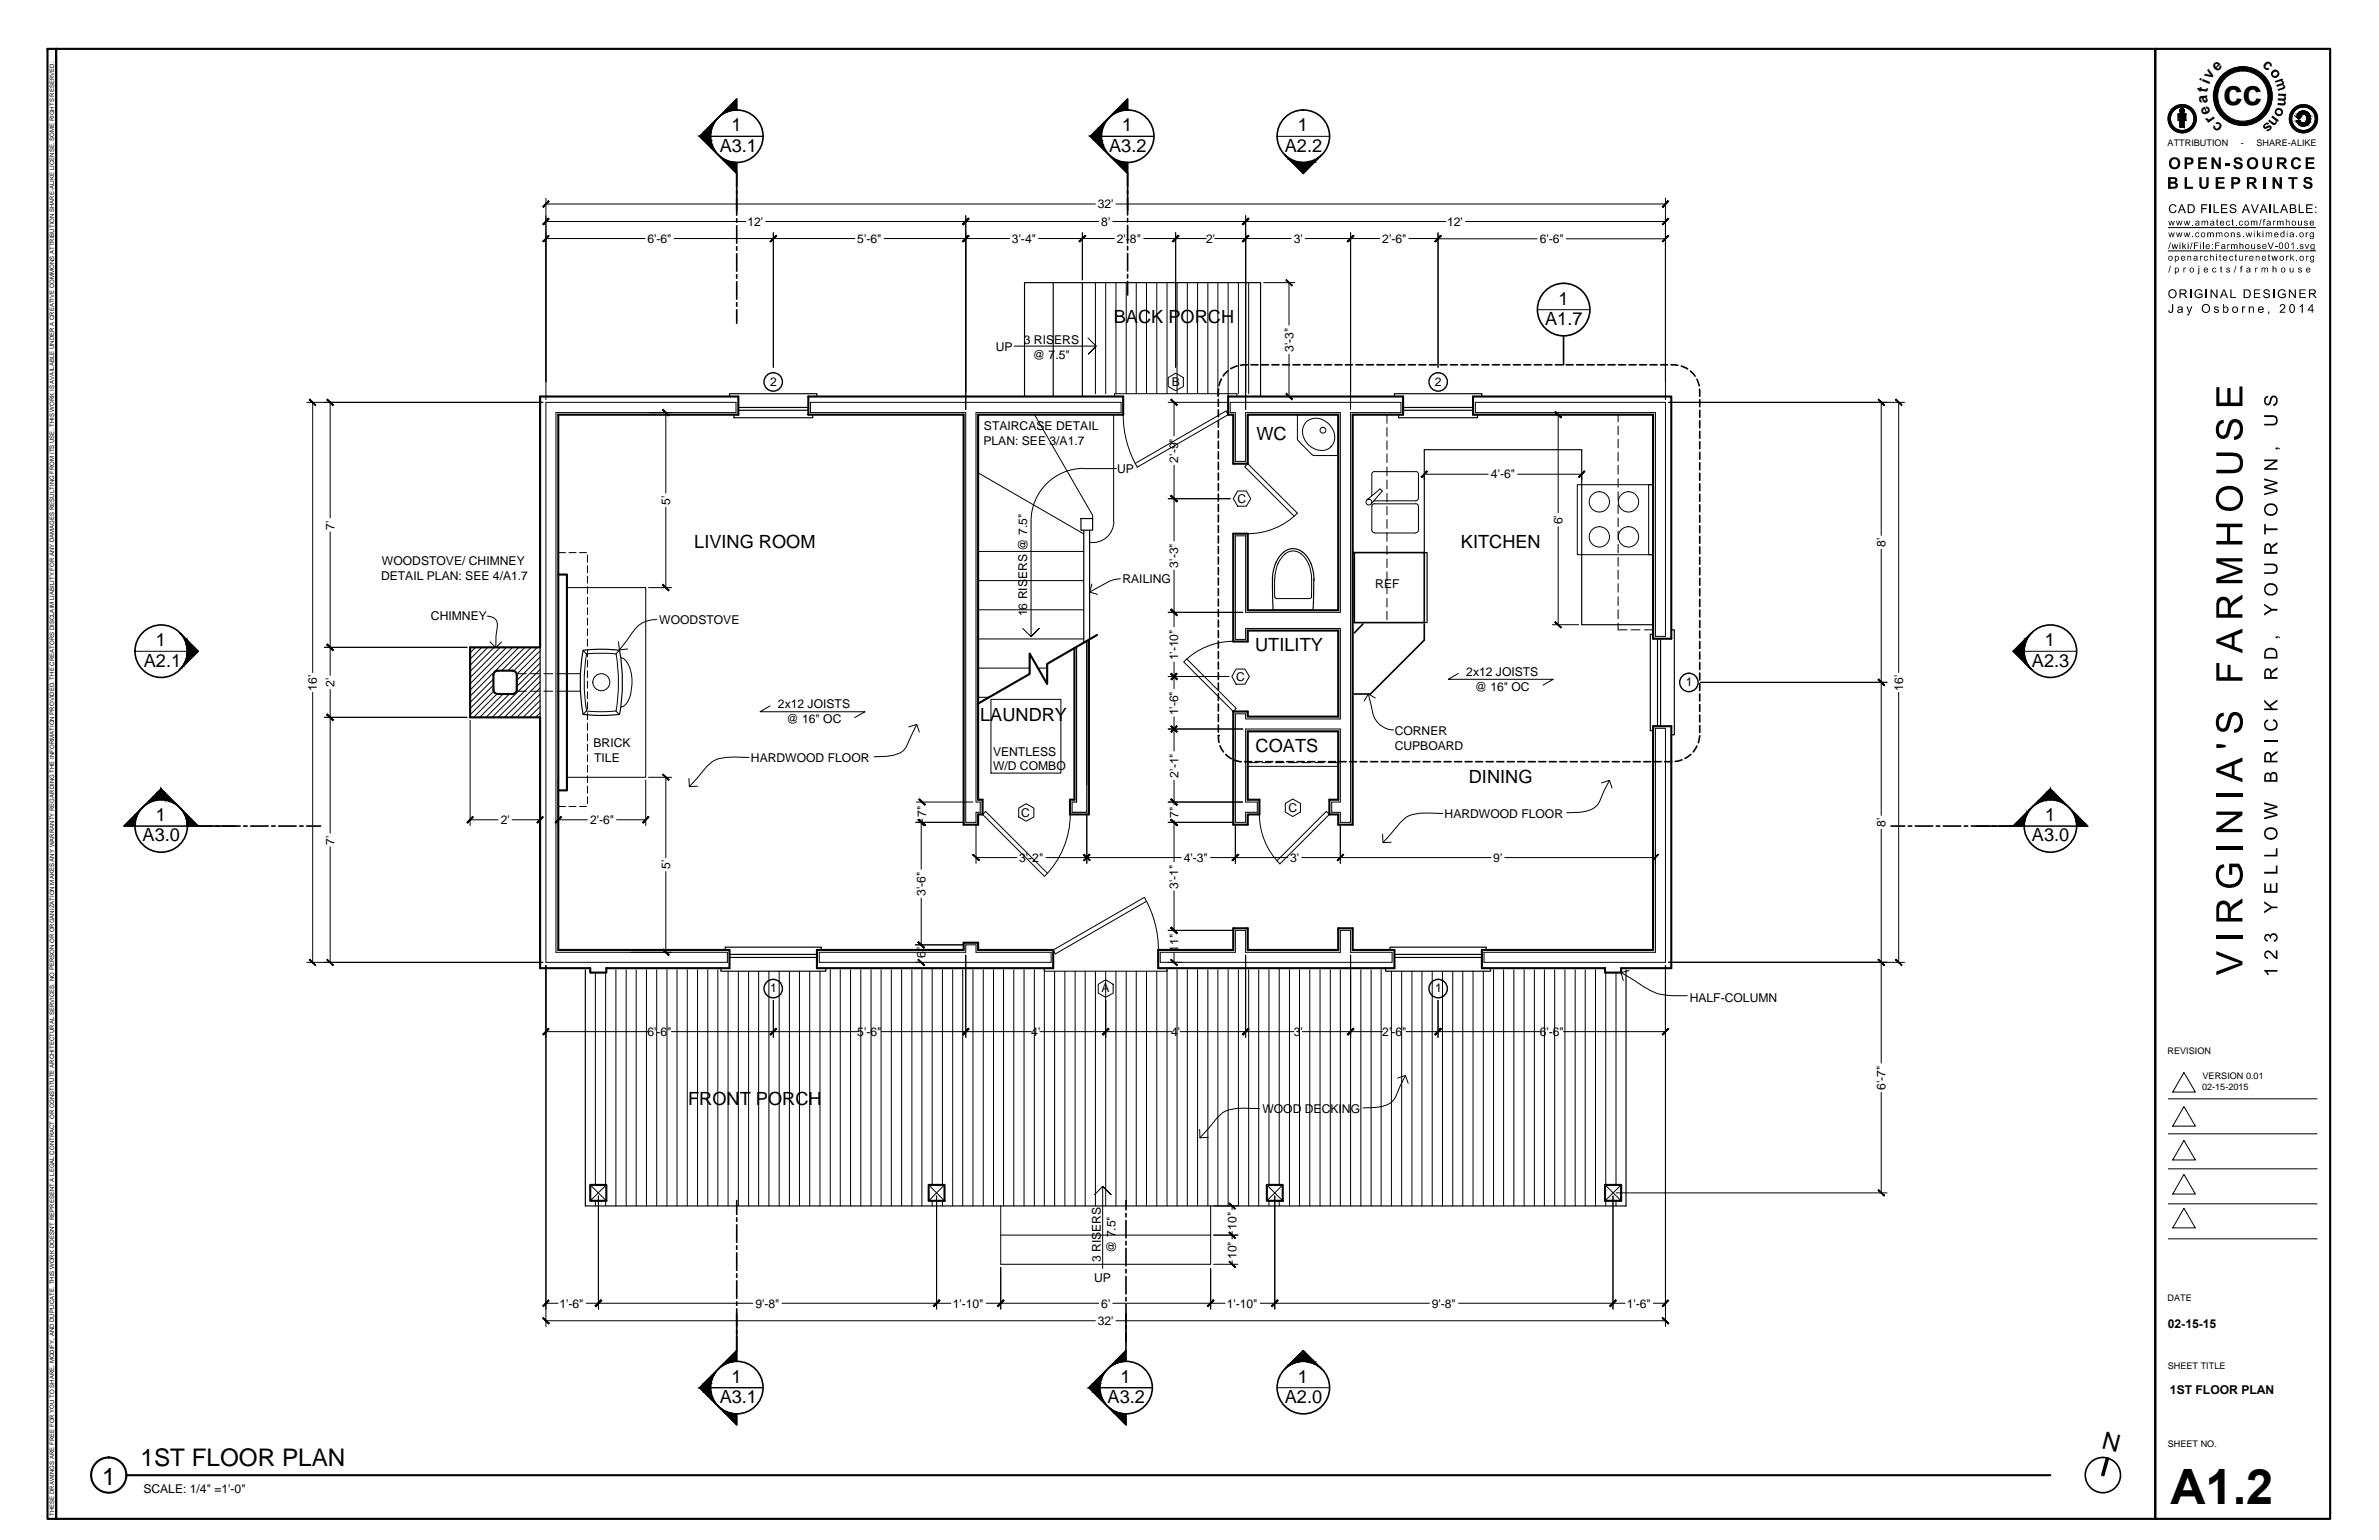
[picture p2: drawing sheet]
<svg xmlns="http://www.w3.org/2000/svg" width="432mm" height="279mm" viewBox="0 0 432 279" stroke-linecap="round" stroke-linejoin="round" font-family="sans-serif">
<defs><g id="words">
<text font-size="8.8" x="393.9" y="272.9">A1.2</text>
<text font-size="6.3" x="403.5" y="19">cc</text>
<g font-size="4.4">
<text x="381.3" y="262.7" transform="rotate(15 381.3 262.7)">N</text>
<text x="18.6" y="269.3">1</text>
<text x="25.5" y="265.9">1ST FLOOR PLAN</text>
</g>
<g font-size="3.3">
<text x="132.8" y="23.8">1</text>
<text x="203.7" y="23.8">1</text>
<text x="235.6" y="23.8">1</text>
<text x="130.6" y="27.5">A3.1</text>
<text x="201.3" y="27.5">A3.2</text>
<text x="233.2" y="27.5">A2.2</text>
<text x="202.2" y="58.6">BACK PORCH</text>
<text x="280.4" y="59">A1.7</text>
<text x="282.9" y="55.3">1</text>
<text x="228" y="79.9">WC</text>
<text x="126" y="99.4">LIVING ROOM</text>
<text x="265.2" y="99.4">KITCHEN</text>
<text x="28.3" y="117.2">1</text>
<text x="227.8" y="118.2">UTILITY</text>
<text x="371.1" y="117.2">1</text>
<text x="26.1" y="121">A2.1</text>
<text x="368.8" y="121">A2.3</text>
<text x="177.9" y="130.7">LAUNDRY</text>
<text x="227.9" y="136.5">COATS</text>
<text x="266.6" y="142.1">DINING</text>
<text x="28.3" y="148.9">1</text>
<text x="371.2" y="148.9">1</text>
<text x="25.9" y="152.7">A3.0</text>
<text x="368.8" y="152.7">A3.0</text>
<text x="124.9" y="200.4">FRONT PORCH</text>
<text x="132.8" y="250.8">1</text>
<text x="203.4" y="250.8">1</text>
<text x="235.6" y="250.8">1</text>
<text x="130.6" y="254.6">A3.1</text>
<text x="201" y="254.6">A3.2</text>
<text x="233.2" y="254.6">A2.0</text>
</g>
<g font-size="2.8">
<text x="410.5" y="12" transform="rotate(41 410.5 12)">c</text>
<text x="400.6" y="16.8" transform="rotate(-80 400.6 16.8)">t</text>
<text x="401" y="15.4" transform="rotate(-68 401 15.4)">i</text>
<text x="401.3" y="14.5" transform="rotate(-57 401.3 14.5)">v</text>
<text x="402.4" y="13" transform="rotate(-41 402.4 13)">e</text>
<text x="400.7" y="18.6" transform="rotate(-95 400.7 18.6)">a</text>
<text x="401.3" y="20.5" transform="rotate(-109 401.3 20.5)">e</text>
<text x="402.2" y="21.6" transform="rotate(-126 402.2 21.6)">r</text>
<text x="403.5" y="22.9" transform="rotate(-141 403.5 22.9)">c</text>
</g>
<g font-size="2.2">
<text x="135.7" y="41">12'</text>
<text x="199.2" y="37.8">32'</text>
<text x="199.9" y="41">8'</text>
<text x="262.7" y="41">12'</text>
<text x="117.5" y="44.1">6'-6&quot;</text>
<text x="155.6" y="44.1">5'-6&quot;</text>
<text x="183.7" y="44.1">3'-4&quot;</text>
<text x="202.7" y="44.1">2'-8&quot;</text>
<text x="218.9" y="44.1">2'</text>
<text x="234.8" y="44.1">3'</text>
<text x="250.9" y="44.1">2'-6&quot;</text>
<text x="279.5" y="44.1">6'-6&quot;</text>
<text x="180.7" y="63.6">UP</text>
<text x="185.8" y="62.5">3 RISERS</text>
<text x="187.5" y="65.1">@ 7.5&quot;</text>
<text x="234.8" y="63.8" transform="rotate(-90 234.8 63.8)">3'-3&quot;</text>
<text x="139.8" y="70">2</text>
<text x="212.7" y="70.1">B</text>
<text x="260.4" y="70">2</text>
<text x="178.5" y="80.7">PLAN: SEE 3/A1.7</text>
<text x="178.6" y="78.1">STAIRCASE DETAIL</text>
<text x="213.9" y="83.9" transform="rotate(-90 213.9 83.9)">2'-9&quot;</text>
<text x="202.8" y="85.9">UP</text>
<text x="270.6" y="86.8">4'-6&quot;</text>
<text x="121.6" y="91.5" transform="rotate(-90 121.6 91.5)">5'</text>
<text x="224.6" y="91.2">C</text>
<text x="283.6" y="95.1" transform="rotate(-90 283.6 95.1)">6'</text>
<text x="60.7" y="96.1" transform="rotate(-90 60.7 96.1)">7'</text>
<text x="342.3" y="99.2" transform="rotate(-90 342.3 99.2)">8'</text>
<text x="69.2" y="105.2">DETAIL PLAN: SEE 4/A1.7</text>
<text x="69.3" y="102.5">WOODSTOVE/ CHIMNEY</text>
<text x="203.7" y="105.8">RAILING</text>
<text x="213.9" y="103" transform="rotate(-90 213.9 103)">3'-3&quot;</text>
<text x="249.6" y="106.7">REF</text>
<text x="78.2" y="112.5">CHIMNEY</text>
<text x="119.7" y="113.2">WOODSTOVE</text>
<text x="186.5" y="111.8" transform="rotate(-90 186.5 111.8)">16 RISERS @ 7.5&quot;</text>
<text x="213.9" y="119.8" transform="rotate(-90 213.9 119.8)">1'-10&quot;</text>
<text x="57.5" y="125.3" transform="rotate(-90 57.5 125.3)">16'</text>
<text x="60.7" y="124.6" transform="rotate(-90 60.7 124.6)">2'</text>
<text x="224.4" y="123.5">C</text>
<text x="266.1" y="122.6">2x12 JOISTS</text>
<text x="267.7" y="125.3">@ 16&quot; OC</text>
<text x="306" y="124.5">1</text>
<text x="345.4" y="125.3" transform="rotate(-90 345.4 125.3)">16'</text>
<text x="141.2" y="128.5">2x12 JOISTS</text>
<text x="142.7" y="131.2">@ 16&quot; OC</text>
<text x="213.9" y="129.8" transform="rotate(-90 213.9 129.8)">1'-6&quot;</text>
<text x="107.7" y="135.6">BRICK</text>
<text x="180.2" y="137.1">VENTLESS</text>
<text x="253.1" y="133.3">CORNER</text>
<text x="253.1" y="136">CUPBOARD</text>
<text x="107.9" y="138.3">TILE</text>
<text x="136.3" y="138.2">HARDWOOD FLOOR</text>
<text x="180.2" y="139.8">W/D COMBO</text>
<text x="213.9" y="141.1" transform="rotate(-90 213.9 141.1)">2'-1&quot;</text>
<text x="90.9" y="149.5">2'</text>
<text x="107.1" y="149.5">2'-6&quot;</text>
<text x="168.1" y="148.1" transform="rotate(-90 168.1 148.1)">7&quot;</text>
<text x="185.3" y="148.2">C</text>
<text x="213.9" y="148.4" transform="rotate(-90 213.9 148.4)">7&quot;</text>
<text x="233.9" y="147.3">C</text>
<text x="262.2" y="148.4">HARDWOOD FLOOR</text>
<text x="60.7" y="153.2" transform="rotate(-90 60.7 153.2)">7'</text>
<text x="342.3" y="150" transform="rotate(-90 342.3 150)">8'</text>
<text x="121.6" y="157.7" transform="rotate(-90 121.6 157.7)">5'</text>
<text x="185" y="156.4">3'-2&quot;</text>
<text x="213.9" y="161.2" transform="rotate(-90 213.9 161.2)">3'-1&quot;</text>
<text x="214.9" y="156.4">4'-3&quot;</text>
<text x="234.2" y="156.4">3'</text>
<text x="271" y="156.4">9'</text>
<text x="168" y="162.5" transform="rotate(-90 168 162.5)">3'-6&quot;</text>
<text x="168" y="173.8" transform="rotate(-90 168 173.8)">6&quot;</text>
<text x="213.9" y="172.7" transform="rotate(-90 213.9 172.7)">11&quot;</text>
<text x="139.8" y="180.1">1</text>
<text x="199.9" y="180.1">A</text>
<text x="260.5" y="180.1">1</text>
<text x="306.7" y="181.7">HALF-COLUMN</text>
<text x="117.5" y="188">6'-6&quot;</text>
<text x="155.6" y="188">5'-6&quot;</text>
<text x="187.2" y="188">4'</text>
<text x="212.6" y="188">4'</text>
<text x="234.8" y="188">3'</text>
<text x="250.9" y="188">2'-6&quot;</text>
<text x="279.5" y="188">6'-6&quot;</text>
<text x="342.3" y="197.7" transform="rotate(-90 342.3 197.7)">6'-7&quot;</text>
<text x="229.1" y="201.9">WOOD DECKING</text>
<text x="202.5" y="227.3" transform="rotate(-90 202.5 227.3)">@ 7.5&quot;</text>
<text x="224.4" y="223.2" transform="rotate(-90 224.4 223.2)">10&quot;</text>
<text x="198.6" y="232.6">UP</text>
<text x="199.8" y="229" transform="rotate(-90 199.8 229)">3 RISERS</text>
<text x="224.4" y="228.4" transform="rotate(-90 224.4 228.4)">10&quot;</text>
<text x="101.5" y="237.3">1'-6&quot;</text>
<text x="137.1" y="237.3">9'-8&quot;</text>
<text x="172.9" y="237.3">1'-10&quot;</text>
<text x="199.9" y="237.3">6'</text>
<text x="222.7" y="237.3">1'-10&quot;</text>
<text x="259.9" y="237.3">9'-8&quot;</text>
<text x="295.3" y="237.3">1'-6&quot;</text>
<text x="199.2" y="240.4">32'</text>
<text x="393.5" y="240.8">02-15-15</text>
<text x="393.9" y="253">1ST FLOOR PLAN</text>
<text x="26" y="270.8">SCALE: 1/4&quot; =1'-0&quot;</text>
</g>
<g font-size="1.7">
<text x="393.4" y="26.4">ATTRIBUTION</text>
<text x="406.7" y="26.4">-</text>
<text x="409.6" y="26.4">SHARE-ALIKE</text>
<text x="393.4" y="191.3">REVISION</text>
<text x="399.7" y="197.8">02-15-2015</text>
<text x="399.8" y="195.8">VERSION 0.01</text>
<text x="393.4" y="236">DATE</text>
<text x="393.5" y="248.4">SHEET TITLE</text>
<text x="393.5" y="262.6">SHEET NO.</text>
</g>
<text font-size="1.1" x="9.8" y="275.1" transform="rotate(-90 9.8 275.1)">THESE DRAWINGS ARE FREE FOR YOU TO SHARE, MODIFY, AND DUPLICATE. THIS WORK DOESN'T REPRESENT A LEGAL CONTRACT OR CONSTITUTE ARCHITECTURAL SERVICES. NO PERSON OR ORGANIZATION MAKES ANY WARRANTY REGARDING THE INFORMATION PROVIDED. THE CREATORS DISCLAIM LIABILITY FOR ANY DAMAGES RESULTING FROM ITS USE. THIS WORK IS AVAILABLE UNDER A CREATIVE COMMONS ATTRIBUTION SHARE-ALIKE LICENSE. SOME RIGHTS RESERVED.</text>
</g></defs>
<!-- layer: 1 -->
<g fill="none" stroke="#000" stroke-width=".18">
<path d="M395.4 20.6l1.3 .1v1.1h-.3v1.3h-.8v-1.3h-.3zM417.1 20.5l.5-.3 .7-.1 .6 .3 .4 .6v.9l-.6 .8-.5 .2-.8-.2-.3-.3-.2-.5h.6a.62 .62 0 0 0 .8 .4 .62 .62 0 0 0 .4-.8v-.1a.61 .61 0 0 0-.4-.7 .61 .61 0 0 0-.8 .4h.2l-.5 .5-.5-.5h.2zM198.8 51.3v20.1M200.7 51.3v20.1M202.6 51.3v20.1M204.4 51.3v20.1M206.2 51.3v20.1M208.1 51.3v20.1M210 51.3v20.1M211.8 51.3v20.1M213.6 51.3v20.1M215.5 51.3v20.1"/>
<path d="M217.4 51.3v20.1M219.2 51.3v20.1M221.1 51.3v20.6M222.9 51.3v20.6M224.8 51.3v20.1M226.6 51.3v20.1M99.1 73h34.5v1.9h-32.7v97.9h31.1v1.8h-32.9zM147.1 73h56.4v1.9h-26.3v70.6h.7v1.9h-.7v1.8h-1.9v-74.3h-28.2zM203.9 75.2a19.1 19.1 0 0 0 2.5 9.6l16.5-9.6-.4-.6-16.5 9.5M223.3 73h31v1.9h-9.2v74.3h-1.8v-1.8h-1.6v-1.9h1.6v-13.2h-17.2v13.2h2.1v1.9h-2.1v1.8h-1.9v-19.7h1.9v.9h17.2v-16.4h-17.2v2h-1.9v-18.8h1.9v13.9h17.2v-36.2h-17.2v8.8h-1.9v-8.8h-.9zM251.7 75.2v1.6M251.7 77.6v1.6"/>
<path d="M251.7 80v1.5M267.8 73h34.5v42.5h-1.8v-40.6h-32.7zM293.7 75.2v1.3M293.7 77.3v1.6M293.7 79.7v1.6M234.9 93.7l-9-9 .6-.6 9 9a12.7 12.7 0 0 1-9 3.7M251.7 82.4v1.5M251.7 84.7v1.6M251.7 87.1v1.6M251.7 89.5v1.6M251.7 91.9v1.5M251.7 94.2v1.7"/>
<path d="M251.7 96.6v1.6M251.7 99v1.6M293.7 82.1v1.6M293.7 84.4v1.6M293.7 86.8v1.6M293.7 89.2v1.6M293.7 91.6v1.6M293.7 94v1.6M293.7 96.4v1.5M293.7 98.7v1.6M86.3 117.4l-1 1.1M87.4 117.4l-2.1 2.2"/>
<path d="M88.5 117.4l-3.2 3.3M89.7 117.4l-4.4 4.4M90.8 117.4l-5.5 5.6M91.9 117.4l-6.6 6.7M93 117.4l-7.7 7.8M94.2 117.4l-8.9 8.9M95.3 117.4l-4.3 4.3M96.4 117.4l-4.2 4.3M97.5 117.4l-4.3 4.3M98 118.1l-4.2 4.3M98 119.2l-4.2 4.3M101.3 100.3h1.3"/>
<path d="M102.9 106.6h14.3v34.4h-14.3M103.3 100.3h1.2M105.2 100.3h1.3M105.8 118l.6 .6M106.6 100.7v1.3M106.6 102.6v1.3M106.6 104.5v1.3M106.6 106.4v1.3M106.6 108.3v1.3M106.6 110.3v1.2M106.6 112.2v1.2M106.6 114.1v1.2"/>
<path d="M106.6 116v1.2M106.6 117.9v1.2M106.6 119.8v1.2M112.4 118l-.6 .6M112.6 119.3a2.53 2.53 0 0 1 1.7 1.9 8.4 8.4 0 0 1-.6 6.4l-.6 .6-.5 .1M215.4 119.6l9 8.9-.6 .6-8.9-9M223.9 116.3a12.7 12.7 0 0 0-9 3.8M231.3 105.1l.1 3.2M231.4 108.3l.3 .3M231.6 108.6h6.2M237.5 102.3l.4 1.3 .2 1.4M237.5 102.4a3.5 3.5 0 0 0-2.8-2.4 3.6 3.6 0 0 0-2.9 2.7l-.4 2.3"/>
<path d="M238.1 105.1l-.1 3.2M238.1 108.3l-.3 .3M251.7 101.4v1.6M251.7 103.8v1.6M251.7 106.1v1.7M251.7 108.6v1.5M251.7 110.9v1.6M293.7 101.1v1.6M293.7 103.5v1.6M293.7 105.9v1.6M293.7 108.3v1.6M293.7 110.6v1.6"/>
<path d="M293.7 113v1.3h1.6M296.1 114.3h1.6M298.5 114.3h1.5M89.6 123.2l-4.3 4.2M89.6 124.3l-4.3 4.2M89.6 125.4l-4.3 4.3M90.2 125.9l-4.2 4.2M91.3 125.9l-4.2 4.2M92.4 125.9l-4.2 4.2M98 120.3l-4.2 4.3M98 121.5l-8.7 8.6M98 122.6l-7.5 7.5"/>
<path d="M98 123.7l-6.4 6.4M98 124.8l-5.3 5.3M98 126l-4.2 4.1M98 127.1l-3.1 3M98 128.2l-2 1.9M98 129.3l-.8 .8M106.4 129l-.6 .6M106.6 121.7v1.3M106.6 123.6v1.3M106.6 125.5v1.3M106.6 127.4v1.3M106.6 129.3v1.3"/>
<path d="M106.6 131.2v1.3M106.6 133.1v1.3M106.6 135v1.3M106.6 136.9v1.3M106.6 138.8v1.3M111.8 129l.6 .6M300.5 132.1h1.8v42.5h-32.9v-1.8h31.1zM101.3 146.3h1.3M103.3 146.3h1.2M105.2 146.3h1.3M106.6 140.7v1.3M106.6 142.6v1.3"/>
<path d="M106.6 144.5v1.3M190.1 158.4l-11.2-11.2-.6 .6 11.3 11.2M194.3 147.7a15.9 15.9 0 0 1-4.7 11.3M194.6 145.5v1.9M228.6 147.7a12.7 12.7 0 0 0 3.7 9l9-8.9-.6-.6-8.9 9M108.1 176.5v38.5M109.9 176.5v38.5M111.8 176v42.8M113.7 176v42.8M115.5 176v42.8M117.3 176v42.8M119.2 176v42.8"/>
<path d="M121.1 176v42.8M122.9 176v42.8M124.7 176v42.8M126.6 176v42.8M128.5 176v42.8M130.3 176v42.8M132.2 176.2v42.6M134 176.2v42.6M135.9 176.2v42.6M137.7 176.2v42.6M139.6 176.2v42.6M141.4 176.2v42.6"/>
<path d="M143.3 176.2v42.6M145.1 176.2v42.6M147 176.2v42.6M148.7 172.8h26.6v-1.4h1.9v1.4h13.6v1.8h-42.1zM148.8 176.2v42.6M150.7 176v42.8M152.5 176v42.8M154.4 176v42.8M156.2 176v42.8M158.1 176v42.8M159.9 176v42.8M161.8 176v42.8"/>
<path d="M163.6 176v42.8M165.5 176v42.8M167.3 176v42.8M169.2 175.7v39.3M171.1 176v39M172.9 176v42.8M174.7 176v42.8M176.6 176v42.8M178.5 176v42.8M180.3 176v42.8M182.1 176v42.8M184 176v42.8"/>
<path d="M185.9 176v42.8M187.7 176v42.8M189.6 176v42.8M191.4 176.2v42.6M193.3 176.2v42.6M195.1 176.2v42.6M197 176.2v42.6M198.8 176.2v42.6M200.7 176.2v42.6M202.6 176.2v42.6M204.4 176.2v42.6M206.2 176.2v42.6"/>
<path d="M208.1 163.5l-16.6 9.6-.3-.7 16.5-9.6a19.1 19.1 0 0 1 2.6 9.5M208.1 176.2v42.6M210 176.2v42.6M210.6 172.8h13.6v-4h1.9v4h17.2v-4h1.8v4h7.6v1.8h-42.1zM211.8 176v42.8M213.6 176v42.8M215.5 176v42.8M217.4 176v42.8M219.2 176v42.8M221.1 176v42.8M222.9 176v42.8M224.8 176v42.8"/>
<path d="M226.6 176v42.8M228.5 176v42.8M230.3 176v39M232.2 175.7v39.3M234 176v42.8M235.9 176v42.8M237.7 176v42.8M239.6 176v42.8M241.5 176v42.8M243.3 176v42.8M245.1 176v42.8M247 176v42.8"/>
<path d="M248.9 176v42.8M250.7 176v42.8M252.5 176.2v42.6M254.4 176.2v42.6M256.3 176.2v42.6M258.1 176.2v42.6M260 176.2v42.6M261.8 176.2v42.6M263.7 176.2v42.6M265.5 176.2v42.6M267.4 176.2v42.6M269.2 176.2v42.6"/>
<path d="M271.1 176v42.8M272.9 176v42.8M274.8 176v42.8M276.6 176v42.8M278.5 176v42.8M280.3 176v42.8M282.2 176v42.8M284 176v42.8M285.9 176v42.8M287.7 176v42.8M289.6 176v42.8M291.5 176.5v38.5"/>
<path d="M293.3 176.5v38.5M393.6 199.4h27M108.1 217.9v.9M109.9 217.9v.9M169.2 217.9v.9M171.1 217.9v.9M230.3 217.9v.9M232.2 217.9v.9M291.5 217.9v.9M293.3 217.9v.9M393.6 205.7h27M393.6 212.1h27"/>
<path d="M393.6 218.4h27M396.4 219.2l2.1 3.6h-4.1zM396.4 213.1l2.1 3.5h-4.1zM396.4 206.9l2.1 3.6h-4.1zM396.4 200.8l2.1 3.5h-4.1zM393.6 224.8h27"/>
<circle cx="407.1" cy="17.4" r="5.4"/>
<circle cx="407.1" cy="17.4" r="4.6"/>
<circle cx="396.1" cy="20.1" r=".37"/>
<circle cx="396.1" cy="21.5" r="2.56"/>
<circle cx="396.1" cy="21.5" r="2.14"/>
<circle cx="418.1" cy="21.5" r="2.56"/>
<circle cx="418.1" cy="21.5" r="2.14"/>
<circle cx="290.3" cy="91.1" r="1.84"/>
<circle cx="290.3" cy="97.4" r="1.84"/>
<circle cx="295.6" cy="97.4" r="1.84"/>
<circle cx="295.6" cy="91.1" r="1.84"/>
<circle cx="109.1" cy="123.8" r="1.55"/>
</g>
<!-- layer: 5 -->
<g fill="none" stroke="#000" stroke-width=".38">
<path d="M8.6 8.9h1.6v266.7h-1.6zM10.2 8.9h381v266.7h-381zM391.2 8.9h31.7v266.7h-31.7zM98 71.9h36v3.3h-32.7v97.2h31.1v3.3h-22.3v.8h-3v-.8h-9.1v-45.6h-12.7v-12.7h12.7zM146.7 71.9h57.2v3.3h-26.4v69.9h.8v2.7h-.8v1.8h-2.6v-74.4h-28.2zM222.9 71.9h31.8v3.3h-9.2v74.4h-2.6v-1.8h-1.6v-2.7h1.6v-12.4h-16.4v12.4h2.1v2.7h-2.1v1.8h-2.7v-20.5h2.7v.9h16.4v-15.6h-16.4v2h-2.7v-19.6h2.7v13.9h16.4v-35.5h-16.4v8.9h-2.7v-8.9h-.9zM267.4 71.9h35.9v44h-3.3v-40.7h-32.6zM101.3 104.2h1.6v39.2h-1.5M197.6 116v31.8h-3.4v-2.7h.8v-27.5M199.1 115.2l-9 5.3v3.6l-3.2-5.5v3.7l-9.4 5.3M93 121.7h-2.7a.78 .78 0 0 0-.7 .8v2.7a.78 .78 0 0 0 .7 .7h2.7M93 121.7a.78 .78 0 0 1 .8 .8v2.7a.78 .78 0 0 1-.8 .7"/>
<path d="M300 131.8h3.3v43.9h-9.1v.8h-2.9v-.8h-22.3v-3.3h31zM148.3 172.4h26.6v-1.4h2.6v1.4h13.7v3.3h-42.9zM210.2 172.4h13.6v-4h2.7v4h16.4v-4h2.6v4h7.6v3.3h-42.9zM107.1 215h3v2.9h-3zM168.6 215h2.8v2.9h-2.8zM229.9 215h2.9v2.9h-2.9zM291.3 215h2.9v2.9h-2.9zM22.9 267.6h349.2M382.4 264.6l-.9 3M382.6 264.6l-.8 3.1"/>
<circle cx="407.1" cy="17.4" r="5.2"/>
<circle cx="407.1" cy="17.4" r="4.8"/>
<circle cx="407.1" cy="17.4" r="5"/>
<circle cx="396.1" cy="21.5" r="2.48"/>
<circle cx="396.1" cy="21.5" r="2.35"/>
<circle cx="396.1" cy="21.5" r="2.22"/>
<circle cx="418.1" cy="21.5" r="2.48"/>
<circle cx="418.1" cy="21.5" r="2.35"/>
<circle cx="418.1" cy="21.5" r="2.22"/>
<circle cx="19.7" cy="267.6" r="3.2"/>
</g>
<!-- layer: 4 -->
<path d="M245.8 100.3h12.7v12.7h-12.7zM247.4 113.2l-1.6 1.6M258.5 113.2v2.9l-9.8 9.8h-2.9" fill="none" stroke="#000" stroke-width=".3"/>
<!-- layer: 3 -->
<g fill="none" stroke="#000" stroke-width=".21">
<path d="M191.2 51.3v20.6M196.5 51.3v20.6M132.4 71.9v-.5h15.9v.5M133.2 75.2v.6h14.3v-.6M134 73.9h12.7M134 74.4h12.7M186 71.9v-20.6h42.8v20.6M253.1 71.9v-.5h15.9v.5M253.9 75.2v.6h14.3v-.6M254.7 73.9h12.7M254.7 74.4h12.7M196.2 94.1h2.1v2.1h-2.1z"/>
<path d="M196.7 96.2v20.3M197.8 96.2v19.7M98 117.4v12.7M105.8 118a32.3 32.3 0 0 0 0 11.6M105.9 118a27.6 27.6 0 0 1 6.5 0 32 32 0 0 1 0 11.6M195.4 117.4v28.1h-.8M197.3 116.3v31.1h-2.7M231 105.1l.1 5.6M231 110.7h7.3M231.6 102.1l-.5 1.5-.1 1.5M236.4 100.2a2.87 2.87 0 0 0-4.4 1.1l-.4 .8M236.5 100.2l1 1.1 .4 .9"/>
<path d="M237.9 102.1l.5 1.6 .1 1.7M238.4 105.1l-.1 5.6M258.5 113h.5v-12.7h-.5v-18.7h28.6v31.7h12.8M300 115.1h-.5v17.5h.5M300.8 115.9v15.9M301.4 115.9v15.9M303.3 114.3h.6v19h-.6M105.9 129.6a27.4 27.4 0 0 0 6.5 0M106.2 176v42.8h188.9v-42.8M130.8 175.7v.5h19.1v-.5M131.6 172.4v-.6h17.5v.6M132.4 173.7h15.9"/>
<path d="M132.4 173.2h15.9M251.5 175.7v.5h19v-.5M252.3 172.4v-.6h17.4v.6M253.1 173.7h15.9M253.1 173.2h15.9"/>
</g>
<!-- layer: 2 -->
<g fill="none" stroke="#000" stroke-width=".18">
<path d="M187.8 75.2l10.5 18.3v.6M202.1 75.2v19.4M202.3 71.9v-.5h22.2v.5M235.5 75.2v4.4l.1 .4M235.7 80l2.5 2.5M237.1 76.6a3.2 3.2 0 0 1 5 1.7 2.49 2.49 0 0 1-.7 2.9 2.49 2.49 0 0 1-3.1 .1 3.1 3.1 0 0 1-1.2-4.7zM177.5 85.8l19.2 11.1M202.2 94.6a3.8 3.8 0 0 1-4.4 3.8M238.2 82.5l.4 .1h4.3M248.1 90.7l2.4-2 .4 .4-2.1 2.4M249 91.9v4.2l.1 .3 .4 .3M249.4 90.8l.1 .1"/>
<path d="M249.5 96.7h7.4M249.5 91.4h7.4M249.5 85.6h7.4M249.5 91.4l-.4 .2-.1 .3M249.5 85.5l-.4 .3-.1 .3v3.9M256.9 91.4l.5 .2 .1 .3M256.9 85.5l.5 .3 .1 .3v4.2l-.3 .5-7.7 .1M257.5 91.9v4.2l-.1 .3-.5 .3M286.3 87.9h13.7h-.8v12.7h.8h-13.7zM106.5 118.6l3-.1 2.3 .1M106.5 118.6a30.8 30.8 0 0 0 0 10.4M111.8 118.6a31.3 31.3 0 0 1 0 10.4l-3 .1-2.4-.1"/>
<path d="M177.5 100h19.2M177.5 105.3h19.2M177.5 110.6h19.2M177.5 115.9h19.2M177.5 121.2h9.4M177.5 126.5h2.1M188.4 121.2h1.7M226.5 138.4h1.8M226.5 139h16.4M229.1 138.4h1.6M231.5 138.4h1.6M233.9 138.4h1.6"/>
<path d="M236.3 138.4h1.6M238.7 138.4h1.5M241 138.4h1.9M189.6 175.7v.5h22.2v-.5M396.4 194.6l2.1 3.5h-4.1zM181.6 218.8v10.6h38.1v-10.6M181.6 224.1h38.1"/>
<circle cx="240.1" cy="78.1" r=".53"/>
<circle cx="248.5" cy="91.1" r=".53"/>
</g>
<!-- layer: A-DIMS -->
<g fill="none" stroke="#000" stroke-width=".18">
<path d="M99.1 36v36.5M99.1 37h99.7M175.3 39.1v35.2M202.6 37h99.7M226.1 39.1v35.2M302.3 36v36.5M99.1 43.3h18M99.1 40.2h36.3M122.4 43.3h32.8M139 40.2h60.4M140.4 42.2v24.4M160.5 43.3h22.7"/>
<path d="M188.5 43.3h13.8M196.5 42.2v8.6M202 40.2h60.4M207.6 43.3h11.4M213.4 42.2v24.4M220.5 43.3h13.8M229.3 51.3h5.7M234 51.3v7.7M236.9 43.3h13.5M245.1 42.2v32.1M255.7 43.3h5.3M261 42.2v24.4"/>
<path d="M261 43.3h18M266 40.2h36.3M284.3 43.3h18M55.7 73h42.8M56.8 73v49M59.9 73v21M117.8 74.9h4.1M120.8 74.9v14.6M212 73h10.8M213.1 73v6.1M229.3 71.9h5.7M234 64.3v7.6"/>
<path d="M281.8 75.2h.8M282.8 75.2v17.8M302.8 73h42.9M341.4 73v24.1M344.6 73v49M59.9 96.5v26M120.8 92v14.6M212 90.5h11.3M213.1 84.4v13.7M258.5 86.3v.8M258.5 86h11.6M275.4 86h11.7"/>
<path d="M282.8 95.6v17.7M287.1 86.3v.8M341.4 99.7v48.2M58.9 117.4h25.9M117.7 106.6h4.2M212 111.1h13.6M213.1 103.4v10.3M281.8 113.3h4.7M56.8 125.6v49M58.9 130.1h25.9M59.9 125.1v26M85.3 130.7v19.1"/>
<path d="M212 132.3h13.6M212 122.7h11M213.1 120.1v4.8M213.1 130.1v6.1M308.6 123.8h33.9M344.6 125.6v49M59.9 153.6v21M85.3 148.7h5.1M92.9 148.7h5.1M98 141.5v8.3M101.3 148.7h5.3M101.3 141.5v8.3"/>
<path d="M111.9 148.7h5.3M117.2 141.5v8.3M117.7 141h4.2M120.8 141v14.6M120.8 158.1v14.7M166.1 149.2h8.6M166.3 145.5h10.3M167.2 149.2v8.5M167.4 145.5v.2M167.4 148.6v.6M177.2 149.7v6.9M177.2 155.6h7.4"/>
<path d="M189.9 155.6h24.5M197.3 147.9v8.7M212 149.2h11.7M212 145.5h13.6M213.1 141.5v4.5M213.1 148.9v7.5M219.7 155.6h14.1M224.2 149.9v6.7M236.3 155.6h34.3M243.3 149.9v6.7M273.1 155.6h27.4M300.5 154.5v2.1"/>
<path d="M341.4 150.5v42.4M55.7 174.6h42.8M99.1 175.1v65.6M114.5 172.8h7.4M166.1 174.6h1.3M166.1 171.4h8.6M167.2 163v8.4M175.3 173.3v14.9M212 174.6h2.5M212 168.8h11.7M213.1 161.6v7.4M213.1 172.9v1.7"/>
<path d="M226.1 173.3v14.9M245.1 173.3v14.9M302.3 175.1v65.6M302.8 174.6h42.9M99.1 187.2h18.5M121.9 187.2h33.8M140.4 181.5v6.7M160 187.2h27.2M188.8 187.2h23.8M200.7 181.5v6.7M214.2 187.2h20.7M236.4 187.2h14.5"/>
<path d="M255.2 187.2h24.3M261 181.5v6.7M283.8 187.2h18.5M341.4 198.2v18.2M108.6 217v20.5M170 217v20.5M220.3 218.8h4.4M223.6 218.8v.7M231.4 217v20.5M292.8 217v20.5M293.3 216.4h49.2M99.1 239.6h99.7"/>
<path d="M99.1 236.4h2.2M106.4 236.4h30.2M141.9 236.4h30.7M179 236.4h20.4M181.6 229.9v7.6M202 236.4h20.4M202.6 239.6h99.7M219.7 230.1v7.4M220.3 229.4h4.4M220.3 224.1h4.4M223.6 223.4v1.4M223.6 228.7v.7"/>
<path d="M228.8 236.4h30.6M264.7 236.4h30.3M300.1 236.4h2.2"/>
</g>
<!-- layer: 0 -->
<g fill="#000" stroke="#000" stroke-width=".18">
<path d="M99.6 36.4l-1 1.2 1.1-1.1zM99.6 36.4l-1 1.2-.1-.1z"/>
<path d="M99.6 39.6l-1 1.2 1.1-1.1zM99.6 39.6l-1 1.2-.1-.1z"/>
<path d="M175.8 39.6l-1 1.2 1.1-1.1zM175.8 39.6l-1 1.2-.1-.1z"/>
<path d="M226.6 39.6l-1 1.2 1.1-1.1zM226.6 39.6l-1 1.2-.1-.1z"/>
<path d="M301.7 37.5l.1 .1 1-1.2zM302.8 36.4l.1 .1-1.1 1.1z"/>
<path d="M99.6 42.7l-1 1.2 1.1-1.1zM99.6 42.7l-1 1.2-.1-.1z"/>
<path d="M140.8 42.7l-1 1.1 .1 .1zM140.8 42.7l.2 .1-1.1 1.1z"/>
<path d="M140.8 42.7l-.9 1.2 1.1-1.1zM140.8 42.7l-.9 1.2-.1-.1z"/>
<path d="M175.8 42.7l-1.1 1.1 .1 .1zM175.8 42.7l.1 .1-1.1 1.1z"/>
<path d="M175.8 39.6l-1.1 1.1 .1 .1zM175.8 39.6l.1 .1-1.1 1.1z"/>
<path d="M175.8 42.7l-1 1.2 1.1-1.1zM175.8 42.7l-1 1.2-.1-.1z"/>
<path d="M195.9 43.8l.1 .1 .9-1.2zM196.9 42.7l.1 .1-1 1.1z"/>
<path d="M196.9 42.7l-.9 1.2 1-1.1zM196.9 42.7l-.9 1.2-.1-.1z"/>
<path d="M212.8 43.8l.1 .1 1-1.2zM213.9 42.7l.1 .1-1.1 1.1z"/>
<path d="M213.9 42.7l-1 1.2 1.1-1.1zM213.9 42.7l-1 1.2-.1-.1z"/>
<path d="M225.5 43.8l.1 .1 1-1.2zM226.6 42.7l.1 .1-1.1 1.1z"/>
<path d="M225.5 40.7l.1 .1 1-1.2zM226.6 39.6l.1 .1-1.1 1.1z"/>
<path d="M226.6 42.7l-1 1.2 1.1-1.1zM226.6 42.7l-1 1.2-.1-.1z"/>
<path d="M233.4 50.8l1.1 1.1 .1-.1zM233.5 50.7l1.1 1.1-1.2-1z"/>
<path d="M244.5 43.8l.2 .1 .9-1.2zM245.6 42.7l.1 .1-1 1.1z"/>
<path d="M245.6 42.7l-.9 1.2 1-1.1zM245.6 42.7l-.9 1.2-.2-.1z"/>
<path d="M260.4 43.8l.1 .1 1-1.2zM261.5 42.7l.1 .1-1.1 1.1z"/>
<path d="M261.5 42.7l-1 1.2 1.1-1.1zM261.5 42.7l-1 1.2-.1-.1z"/>
<path d="M301.7 43.8l.1 .1 1-1.2zM302.8 42.7l.1 .1-1.1 1.1z"/>
<path d="M301.7 40.7l.1 .1 1-1.2zM302.8 39.6l.1 .1-1.1 1.1z"/>
<path d="M56.2 72.5l1 1.1 .1-.1zM56.2 72.4l1.1 1.1-1.1-1z"/>
<path d="M59.3 72.5l1.1 1.1 .1-.1zM59.3 72.5l.2-.1 1 1.1z"/>
<path d="M120.3 74.4l1 1.1 .1-.2zM120.3 74.4l.1-.1 1 1z"/>
<path d="M212.5 72.5l1.1 1.1 .1-.1zM212.5 72.5l.1-.1 1.1 1.1z"/>
<path d="M233.5 71.3l-.1 .2 1.2 .9zM233.4 71.5l1.2 .9-.1 .1z"/>
<path d="M282.2 74.8l1.1 1 .1-.1zM282.2 74.8l.1-.2 1.1 1.1z"/>
<path d="M340.9 72.5l1.1 1.1v-.1zM341 72.4l1 1.1-1.1-1z"/>
<path d="M344.1 72.5l1 1.1 .1-.1zM344.2 72.4l1 1.1-1.1-1z"/>
<path d="M212.5 90l1.2 .9-1.1-1zM212.5 90l1.2 .9-.1 .1z"/>
<path d="M212.5 90l1.1 1 .1-.1zM212.5 90l.1-.1 1.1 1z"/>
<path d="M259 85.4l-1 1.2 1.1-1zM259 85.4l-1 1.2-.1-.1z"/>
<path d="M287.6 85.4l-1.1 1.1 .1 .1zM287.6 85.4l.1 .2-1.1 1z"/>
<path d="M59.5 116.9l-.2 .1 1.2 .9zM59.3 117l1.2 .9-.1 .1z"/>
<path d="M59.3 117l1.1 1 .1-.1zM59.4 116.9l1.1 1-1.2-.9z"/>
<path d="M120.3 106.1l1.1 1-1-1.1zM120.3 106.1l1.1 1-.1 .1z"/>
<path d="M212.6 110.5l-.1 .1 1.2 1zM212.5 110.6l1.2 1-.1 .1z"/>
<path d="M212.5 110.6l1.1 1.1 .1-.1zM212.5 110.6l.1-.1 1.1 1.1z"/>
<path d="M282.2 112.9l1.2 .9-1.1-1zM282.2 112.9l1.2 .9-.1 .1z"/>
<path d="M59.4 129.6l-.1 .1 1.2 .9zM59.3 129.7l1.2 .9-.1 .1z"/>
<path d="M59.3 129.7l1.1 1 .1-.1zM59.4 129.6l1.1 1-1.2-.9z"/>
<path d="M213.6 122.1l-1.1 1.1 .1 .1zM213.6 122.1l.1 .2-1.1 1z"/>
<path d="M212.6 122.1l-.1 .2 1.2 .9zM212.5 122.3l1.2 .9-.1 .1z"/>
<path d="M212.5 131.8l1.1 1.1 .1-.2zM212.5 131.8l.1-.1 1.1 1z"/>
<path d="M213.6 131.7l-1 1.2 1.1-1.1zM213.6 131.7l-1 1.2-.1-.2z"/>
<path d="M341 123.2l-.1 .1 1.1 1zM340.9 123.3l1.1 1v.1z"/>
<path d="M340.9 123.3l1.1 1.1v-.1zM341 123.2l1 1.1-1.1-1z"/>
<path d="M85.8 148.1l-.9 1.2 1-1zM84.7 149.2l1.1-1.1-.9 1.2z"/>
<path d="M97.4 149.2l.2 .1 .9-1.2zM98.5 148.1l.1 .2-1 1z"/>
<path d="M101.8 148.1l-.9 1.2 1-1zM100.7 149.2l1.1-1.1-.9 1.2z"/>
<path d="M116.6 149.2l.1 .1 1-1.2zM117.7 148.1l.1 .2-1.1 1z"/>
<path d="M120.3 140.5l1 1.1 .1-.1zM120.3 140.5l.1-.1 1 1.1z"/>
<path d="M166.8 148.7l1.2 1-1.1-1.1zM166.8 148.7l1.2 1-.2 .1z"/>
<path d="M166.6 148.7l1.1 1.1 .1-.1zM166.6 148.7l.1-.1 1.1 1.1z"/>
<path d="M166.8 145l1 1.1 .2-.1zM166.8 145l.1-.1 1.1 1.1z"/>
<path d="M176.6 155.1l1 1h.1zM176.6 155.1l.1-.1 1 1.1z"/>
<path d="M196.7 155.1l1.2 1-1.1-1.1zM196.7 155.1l1.2 1h-.2z"/>
<path d="M197.7 155l-.9 1.1 1.1-1zM197.7 155l-.9 1.1h-.1z"/>
<path d="M212.6 144.9l-.1 .1 1.2 1zM212.5 145l1.2 1-.1 .1z"/>
<path d="M212.5 148.7l1.2 1-1.1-1.1zM212.5 148.7l1.2 1-.1 .1z"/>
<path d="M212.5 148.7l1.1 1.1 .1-.1zM212.5 148.7l.1-.1 1.1 1.1z"/>
<path d="M212.5 145l1.1 1.1 .1-.1zM212.5 145l.1-.1 1.1 1.1z"/>
<path d="M223.6 156.1h.2l.9-1.1zM224.7 155l.1 .1-1 1z"/>
<path d="M224.7 155l-.9 1.1 1-1zM224.7 155l-.9 1.1h-.2z"/>
<path d="M242.7 156.1h.1l1-1.1zM243.8 155l.1 .1-1.1 1z"/>
<path d="M243.8 155l-1 1.1 1.1-1zM243.8 155l-1 1.1h-.1z"/>
<path d="M299.9 156.1h.1l.9-1.1zM300.9 155l.1 .1-1 1z"/>
<path d="M56.2 174v.1l1.1 1zM56.2 174.1l1.1 1-.1 .1z"/>
<path d="M59.4 174l-.1 .1 1.2 1zM59.3 174.1l1.2 1-.1 .1z"/>
<path d="M120.4 172.2l-.1 .1 1.1 .9zM120.3 172.3l1.1 .9-.1 .2z"/>
<path d="M166.6 171l1.2 .9-1.1-1zM166.6 171l1.2 .9-.1 .1z"/>
<path d="M166.6 171l1.2 .9-1.1-1zM166.6 171l1.2 .9-.1 .1z"/>
<path d="M166.6 174.1l1.1 1.1 .1-.1zM166.6 174.1l.1-.1 1.1 1.1z"/>
<path d="M212.5 174.1l1.2 1-1.1-1.1zM212.5 174.1l1.2 1-.1 .1z"/>
<path d="M212.6 168.2l-.1 .1 1.2 1zM212.5 168.3l1.2 1-.1 .1z"/>
<path d="M212.5 168.3l1.1 1.1 .1-.1zM212.5 168.3l.1-.1 1.1 1.1z"/>
<path d="M341 174l-.1 .1 1.1 1zM340.9 174.1l1.1 1v.1z"/>
<path d="M340.9 174.1l1.1 1.1v-.1zM340.9 174.1l.1-.1 1 1.1z"/>
<path d="M344.2 174l-.1 .1 1.1 1zM344.1 174.1l1.1 1-.1 .1z"/>
<path d="M99.6 186.6l-1 1.2 1.1-1.1zM98.5 187.6l1.1-1-1 1.2z"/>
<path d="M139.8 187.6l.1 .2 .9-1.2zM140.8 186.6l.2 .1-1.1 1.1z"/>
<path d="M140.8 186.6l-.9 1.2 1.1-1.1zM140.8 186.6l-.9 1.2-.1-.2z"/>
<path d="M174.7 187.6l.1 .2 1-1.2zM175.8 186.6l.1 .1-1.1 1.1z"/>
<path d="M175.8 186.6l-1 1.2 1.1-1.1zM175.8 186.6l-1 1.2-.1-.2z"/>
<path d="M200.1 187.6l.1 .2 1-1.2zM201.2 186.6l.1 .1-1.1 1.1z"/>
<path d="M201.2 186.6l-1 1.2 1.1-1.1zM201.2 186.6l-1 1.2-.1-.2z"/>
<path d="M225.5 187.6l.1 .2 1-1.2zM226.6 186.6l.1 .1-1.1 1.1z"/>
<path d="M226.6 186.6l-1 1.2 1.1-1.1zM226.6 186.6l-1 1.2-.1-.2z"/>
<path d="M244.5 187.6l.2 .2 .9-1.2zM245.6 186.6l.1 .1-1 1.1z"/>
<path d="M245.6 186.6l-.9 1.2 1-1.1zM245.6 186.6l-.9 1.2-.2-.2z"/>
<path d="M260.4 187.6l.1 .2 1-1.2zM261.5 186.6l.1 .1-1.1 1.1z"/>
<path d="M261.5 186.6l-1 1.2 1.1-1.1zM261.5 186.6l-1 1.2-.1-.2z"/>
<path d="M301.7 187.6l.1 .2 1-1.2zM302.8 186.6l.1 .1-1.1 1.1z"/>
<path d="M223.1 218.3l1 1.1 .1-.1zM223.1 218.3l.1-.1 1 1.1z"/>
<path d="M341 215.8l-.1 .2 1.1 .9zM340.9 216l1.1 .9v.1z"/>
<path d="M99.6 235.9l-1 1.1 1.1-1zM99.6 235.9l-1 1.1-.1-.1z"/>
<path d="M108 236.9l.1 .1 1-1.1zM109.1 235.9l.1 .1-1.1 1z"/>
<path d="M109.1 235.9l-1 1.1 1.1-1zM109.1 235.9l-1 1.1-.1-.1z"/>
<path d="M169.4 236.9l.1 .1 1-1.1zM170.5 235.9l.1 .1-1.1 1z"/>
<path d="M170.5 235.9l-1 1.1 1.1-1zM170.5 235.9l-1 1.1-.1-.1z"/>
<path d="M181 236.9l.2 .1 .9-1.1zM182.1 235.9l.1 .1-1 1z"/>
<path d="M182.1 235.9l-.9 1.1 1-1zM182.1 235.9l-.9 1.1-.2-.1z"/>
<path d="M219.1 236.9l.2 .1 .9-1.1zM220.2 235.9l.1 .1-1 1z"/>
<path d="M220.2 235.9l-.9 1.1 1-1zM220.2 235.9l-.9 1.1-.2-.1z"/>
<path d="M223.1 228.9l1.1 1-1-1.1zM223.1 228.9l1.1 1-.1 .1z"/>
<path d="M223.2 223.5l-.1 .1 1.1 1zM223.1 223.6l1.1 1-.1 .1z"/>
<path d="M223.1 223.6l1 1.1 .1-.1zM223.1 223.6l.1-.1 1 1.1z"/>
<path d="M230.8 236.9l.1 .1 .9-1.1zM231.8 235.9l.2 .1-1.1 1z"/>
<path d="M231.8 235.9l-.9 1.1 1.1-1zM231.8 235.9l-.9 1.1-.1-.1z"/>
<path d="M292.2 236.9l.1 .1 .9-1.1zM293.2 235.9l.2 .1-1.1 1z"/>
<path d="M293.2 235.9l-.9 1.1 1.1-1zM293.2 235.9l-.9 1.1-.1-.1z"/>
<path d="M301.7 236.9l.1 .1 1-1.1zM302.8 235.9l.1 .1-1.1 1z"/>
<path d="M301.8 239l-.1 .2 1.2 .9zM301.7 239.2l1.2 .9-.1 .1z"/>
<path d="M98.5 239.2l1.1 1 .1-.1zM98.5 239.2l.1-.2 1.1 1.1z"/>
</g>
<!-- layer: A-SYMB -->
<path d="M212 68.5l1.4-.8 1.4 .8v1.6l-1.4 .8-1.4-.8zM224.6 89.1h1.6l.8 1.4-.8 1.3h-1.6l-.8-1.3zM224.4 121.4h1.6l.8 1.3-.8 1.4h-1.6l-.8-1.4zM184.9 146.6l1.4-.8 1.3 .8v1.6l-1.3 .8-1.4-.8zM233.3 145.8l1.3-.8 1.4 .8v1.5l-1.4 .8-1.3-.8zM199.3 178.6l1.4-.8 1.3 .8v1.6l-1.3 .7-1.4-.7z" fill="none" stroke="#000" stroke-width=".18"/>
<!-- layer: A-LINK -->
<g fill="none" stroke="#000" stroke-width=".3">
<path d="M133.7 20v-2l-6.7 6.7 6.7 6.8v-2M204.7 20v-2l-6.8 6.7 6.8 6.8v-2M133.7 31.5v7.5M133.7 39.7v.6M204.7 31.5v7.5M204.7 39.6v.7M233.2 28.1l3.3 3.4 3.4-3.4M133.7 41v3.1M133.7 44.8v.6M133.7 46v3.2M133.7 49.8v.7M133.7 51.1v3.2"/>
<path d="M133.7 54.9v.7M133.7 56.2v2.4M204.7 40.9v3.2M204.7 44.7v.7M204.7 46v3.2M204.7 49.8v.6M204.7 51.1v2.4M221.1 72.4v1.3M221.1 74.4v1.2M221.1 76.3v1.2M221.1 78.2v1.2M221.2 70.6l-.1 1.2"/>
<path d="M221.7 68.8l-.4 1.1M222.9 67.3l-.9 .9M224.6 66.4l-1.2 .5M226.4 66.2l-1.2 .1M227.1 66.2h1.2M229 66.2h1.2M230.9 66.2h1.2M232.8 66.2h1.2M234.7 66.2h1.3M236.6 66.2h1.3M238.5 66.2h1.3M240.4 66.2h1.3"/>
<path d="M242.3 66.2h1.3M244.2 66.2h1.3M246.1 66.2h1.3M248 66.2h1.3M249.9 66.2h1.3M251.8 66.2h1.3M253.7 66.2h1.3M255.6 66.2h1.3M257.5 66.2h1.3M259.4 66.2h1.3M261.4 66.2h1.2M263.3 66.2h1.2"/>
<path d="M265.2 66.2h1.2M267.1 66.2h1.2M269 66.2h1.2M270.9 66.2h1.2M272.8 66.2h1.3M274.7 66.2h1.3M276.6 66.2h1.3M278.5 66.2h1.3M280.4 66.2h1.3M282.3 66.2h1.3M283.8 61v5.2M284.3 66.2h1.2"/>
<path d="M286.2 66.2h1.2M288.1 66.2h1.2M290 66.2h1.2M291.9 66.2h1.2M293.8 66.2h1.2M295.7 66.2h1.3M297.6 66.2h1.3M299.5 66.2h1.3M301.4 66.2h1.3M303.3 66.2l1.2 .1M305.2 66.4l1.1 .5M306.8 67.3l.9 1"/>
<path d="M308 68.8l.4 1.2M308.5 70.6v1.3M308.5 72.5v1.3M308.5 74.4v1.3M308.5 76.3v1.3M308.5 78.2v1.3M221.1 80.1v1.2M221.1 82v1.2M221.1 83.9v1.3M221.1 85.8v1.3M221.1 87.7v1.3M221.1 89.6v1.3"/>
<path d="M221.1 91.5v1.3M221.1 93.4v1.3M221.1 95.3v1.3M221.1 97.3v1.2M221.1 99.2v1.2M308.5 80.2v1.2M308.5 82.1v1.2M308.5 84v1.2M308.5 85.9v1.2M308.5 87.8v1.2M308.5 89.7v1.2M308.5 91.6v1.3"/>
<path d="M308.5 93.5v1.3M308.5 95.4v1.3M308.5 97.3v1.3M308.5 99.2v1.3M32.6 114.8l3.4 3.4-3.4 3.3M221.1 101.1v1.2M221.1 103v1.2M221.1 104.9v1.2M221.1 106.8v1.2M221.1 108.7v1.3M221.1 110.6v1.3M221.1 112.5v1.3"/>
<path d="M221.1 114.4v1.3M221.1 116.3v1.3M221.1 118.2v1.3M308.5 101.1v1.3M308.5 103v1.3M308.5 104.9v1.3M308.5 106.8v1.3M308.5 108.7v1.3M308.5 110.7v1.2M308.5 112.6v1.2M308.5 114.5v1.3M308.5 116.4v1.3"/>
<path d="M308.5 118.3v1.3M368.8 114.8l-3.4 3.4 3.4 3.3M221.1 133.4l.2 1.3M221.1 133.4h.1M221.1 120.1v1.3M221.1 122v1.3M221.1 123.9v1.3M221.1 125.8v1.3M221.1 127.7v1.3M221.1 129.6v1.3M221.1 131.5v1.3M221.4 135.3l.7 1.1"/>
<path d="M222.5 136.9l1 .7M224.1 137.9l1.2 .3M225.9 138.2h1.3M227.8 138.2h1.3M229.7 138.2h1.3M231.6 138.2h1.3M233.5 138.2h1.3M235.4 138.2h1.3M237.3 138.2h1.3M239.3 138.2h1.2M241.2 138.2h1.2M243.1 138.2h1.2"/>
<path d="M245 138.2h1.2M246.9 138.2h1.2M248.8 138.2h1.2M250.7 138.2h1.3M252.6 138.2h1.3M254.5 138.2h1.3M256.4 138.2h1.3M258.3 138.2h1.3M260.2 138.2h1.3M262.1 138.2h1.3M264 138.2h1.3M265.9 138.2h1.3"/>
<path d="M267.8 138.2h1.3M269.7 138.2h1.3M271.7 138.2h1.3M273.6 138.2h1.3M275.5 138.2h1.3M277.4 138.2h1.3M279.3 138.2h1.3M281.2 138.2h1.3M283.1 138.2h1.3M285 138.2h1.3M286.9 138.2h1.3M288.8 138.2h1.3"/>
<path d="M290.7 138.2h1.3M292.6 138.2h1.3M294.5 138.2h1.3M296.4 138.2h1.3M298.4 138.2h1.2M300.3 138.2h1.2M302.2 138.2h1.2M305.3 137.9l-1.2 .2M306.9 136.9l-1.1 .7M308 135.4l-.7 1M308.5 133.5l-.2 1.3M308.5 120.2v1.3"/>
<path d="M308.5 122.1v1.3M308.5 124v1.3M308.5 125.9v1.3M308.5 127.8v1.3M308.5 129.7v1.3M308.5 131.6v1.3M24.5 149.9h-2l6.7-6.8 6.8 6.8h-2M36 149.9h7.6M44.2 149.9h.7M45.5 149.9h3.2M49.3 149.9h.6M50.6 149.9h3.1"/>
<path d="M54.4 149.9h.6M55.7 149.9h2.5M343.2 149.9h2.5M346.4 149.9h.6M347.6 149.9h3.2M351.4 149.9h.7M352.7 149.9h3.2M356.5 149.9h.7M357.8 149.9h7.6M367.4 149.9h-2l6.7-6.8 6.8 6.8h-2M133.7 217.8v2.5M204.4 217.8v1.7"/>
<path d="M133.7 221v.6M133.7 222.2v3.2M133.7 226v.7M133.7 227.3v3.2M133.7 231.1v.6M133.7 232.4v3.2M133.7 236.2v.6M133.7 237.5v7.5M204.4 220.1v.7M204.4 221.4v3.2M204.4 225.2v.7M204.4 226.5v3.2"/>
<path d="M204.4 230.3v.6M204.4 231.6v3.2M204.4 235.4v.6M204.4 236.7v8.3M133.7 247v-2l-6.7 6.8 6.7 6.7v-2M204.4 247v-2l-6.8 6.8 6.8 6.7v-2M233.2 248.4l3.3-3.4 3.4 3.4"/>
<circle cx="133.7" cy="24.7" r="4.8"/>
<circle cx="204.7" cy="24.7" r="4.8"/>
<circle cx="236.6" cy="24.7" r="4.8"/>
<circle cx="283.8" cy="56.2" r="4.8"/>
<circle cx="29.3" cy="118.1" r="4.8"/>
<circle cx="372.2" cy="118.1" r="4.8"/>
<circle cx="29.3" cy="149.9" r="4.8"/>
<circle cx="372.2" cy="149.9" r="4.8"/>
<circle cx="133.7" cy="251.7" r="4.8"/>
<circle cx="204.4" cy="251.7" r="4.8"/>
<circle cx="236.6" cy="251.7" r="4.8"/>
</g>
<path d="M138.5 24.7h-9.5h9.5M209.4 24.7h-9.5h9.5M231.8 24.7h9.5M279 56.2h9.6M24.5 118.2h9.5M367.4 118.2h9.5M24.5 149.9h9.5M367.4 149.9h9.5M138.5 251.8h-9.5h9.5M209.2 251.8h-9.6h9.6M231.8 251.8h9.5" fill="none" stroke="#000" stroke-width=".18"/>
<g fill="#000" stroke="#000" stroke-width=".18">
<path d="M133.7 18v2h-1.9zM202.7 20l2-2v2zM129.1 26.9h.4l.4 .6zM129.8 21.9l.6-.5zM130.4 28.1l.7 .6zM131.4 20.3h.5l-.8 .5zM131.7 29.4l2 .1zM200.1 26.9h.3l.4 .6zM200.7 21.9l.6-.5zM201.3 28.1l.7 .6zM202.3 20.3h.5l-.8 .5zM202.6 29.4l2.1 .1z"/>
<path d="M233.2 28.1l.6 .5zM234.6 29.5h3.9l-2 2zM239.3 28.6l.6-.5zM32.6 114.8l.5 .5zM368.3 115.2l.5-.4zM33.1 121l-.5 .5zM34 116.2l2 2-2 1.9zM365.4 118.2l2-2v3.9zM368.3 121l.5 .5zM24.5 147.9v2h-2zM24.8 147.5l.5-.3-.5 .9zM25.9 146.5l.5-.6z"/>
<path d="M31.4 145.3l.6 .7-.6-.4zM32.6 146.5l.6 .7zM33.9 147.8l.1 2.1zM367.5 147.8l-.1 2.1zM368.2 147.1l.6-.6-.6 .7zM370 145.3v.3l-.7 .4zM375 145.9l.5 .6zM376.1 147.2l.4 .3v.6zM376.9 147.9l2 2h-2zM129.1 249.6l.8-.6-.4 .6zM129.8 254.6l.6 .5zM130.4 248.4l.7-.6z"/>
<path d="M131.1 255.7l.8 .5h-.5zM131.7 247.1l2-.1zM131.8 256.5h1.9v2zM199.8 249.6l.7-.6-.4 .6zM200.4 254.6l.6 .5zM201.6 247.8h.1l-.7 .6zM201.7 255.7l.9 .5h-.6zM202.3 247.1l2.1-.1zM202.4 256.5h2v2zM233.2 248.4l.6-.5zM234.6 247l1.9-2 2 2zM239.3 247.9l.6 .5z"/>
<path d="M127.7 24l-.7 .7h2zM127.7 24h1.3v.7z"/>
<path d="M127.7 24h1.3l-.5-.7zM128.5 23.3h.7l-.2 .7z"/>
<path d="M127 24.7l.7 .8h1.3zM127 24.7h2v.8z"/>
<path d="M129.1 22.5l-.6 .8h.7zM129.1 22.5h.4l-.3 .8z"/>
<path d="M127.7 25.5l.8 .7h.7zM127.7 25.5h1.3l.2 .7z"/>
<path d="M129.1 22.5h.4l.3-.6zM129.8 21.9l-.3 .6z"/>
<path d="M128.5 26.2l.6 .7h.4zM128.5 26.2h.7l.3 .7z"/>
<path d="M129.1 26.9l.8 .6zM129.8 27.5l.6 .6z"/>
<path d="M131.4 20.3h.5l-.2-.3zM131.7 20h1.1l-.9 .3z"/>
<path d="M131.4 20.3l-.4 .5zM131 20.8h.1l-.7 .6z"/>
<path d="M131 28.7l.4 .4h.5zM131 28.7l.9 .4z"/>
<path d="M131.8 20h-.1h1.1zM131.8 20h1.9z"/>
<path d="M131.4 29.1l.3 .3h1.1zM131.4 29.1h.5l.9 .3z"/>
<path d="M131.7 29.4l2 .1zM131.8 29.5h1.9v2z"/>
<path d="M197.9 24.7h2l-1.2-.7zM198.7 24h1.2v.7z"/>
<path d="M199.4 23.3l-.7 .7h1.2zM199.4 23.3h.7l-.2 .7z"/>
<path d="M197.9 24.7l.8 .8h1.2zM197.9 24.7h2v.8z"/>
<path d="M200.1 22.5l-.7 .8h.7zM200.1 22.5h.3l-.3 .8z"/>
<path d="M198.7 25.5l.7 .7h.7zM198.7 25.5h1.2l.2 .7z"/>
<path d="M200.1 22.5h.3l.3-.6zM200.7 21.9l-.3 .6z"/>
<path d="M199.4 26.2l.7 .7h.3zM199.4 26.2h.7l.3 .7z"/>
<path d="M200.1 26.9l.7 .6zM200.7 27.5l.6 .6z"/>
<path d="M202.3 20.3h.5l-.2-.3zM202.6 20h1.1l-.9 .3z"/>
<path d="M202.3 20.3l-.4 .5zM201.9 20.8h.1l-.7 .6z"/>
<path d="M201.9 28.7l.4 .4h.5zM201.9 28.7l.9 .4z"/>
<path d="M202.7 20h-.1h1.1zM202.7 20h2z"/>
<path d="M202.3 29.1l.3 .3h1.1zM202.3 29.1l1.4 .3z"/>
<path d="M202.6 29.4l2.1 .1zM202.7 29.5h2v2z"/>
<path d="M233.7 28.6l.3 .4h.4zM233.7 28.6l.7 .4z"/>
<path d="M234 29l.3 .3h.8zM234 29h.4l.7 .3z"/>
<path d="M234.3 29.3l.2 .1h1.3zM234.3 29.3l1.5 .1z"/>
<path d="M234.5 29.4l2 .1zM234.5 29.4l2 .1z"/>
<path d="M236.5 29.5h2zM237.3 29.4h1.3z"/>
<path d="M237.3 29.4h1.3l-.6-.1zM238 29.3h.7l-.1 .1z"/>
<path d="M238 29.3h.7v-.3zM238.7 29h.3l-.3 .3z"/>
<path d="M238.7 29h.3l.3-.4zM239.3 28.6l-.3 .4z"/>
<path d="M33.1 115.3l.4 .7v-.3zM33.1 115.2l.4 .5z"/>
<path d="M33.5 116l.3 .7v-.8zM33.5 115.7l.3 .2-.3 .1z"/>
<path d="M33.9 116.1l-.1 .6 .1 .7zM33.8 115.9l.1 .2-.1 .6z"/>
<path d="M34 116.2v2zM33.9 116.1v1.3z"/>
<path d="M367.4 116.2v2zM367.4 116.1v1.3z"/>
<path d="M367.4 116.1l.2 .6-.2 .7zM367.6 115.9l-.2 .2 .2 .6z"/>
<path d="M367.6 115.9l.3 .1-.3 .7zM367.6 115.9l.3 .1v-.3z"/>
<path d="M367.9 115.7l.4-.4-.4 .7zM368.3 115.2l-.4 .5z"/>
<path d="M33.5 120.3l-.4 .7 .4-.4zM33.5 120.3l-.4 .7z"/>
<path d="M33.8 119.6l-.3 1 .3-.2zM33.8 119.6l-.3 1z"/>
<path d="M33.9 118.9l-.1 1.5 .1-.2zM33.9 118.9l-.1 1.5z"/>
<path d="M34 118.2l-.1 2zM34 118.2l-.1 2z"/>
<path d="M367.4 118.2v2zM367.4 118.2v2z"/>
<path d="M367.4 118.9l.2 1.5-.2-.2zM367.4 118.9l.2 1.5z"/>
<path d="M367.6 119.6l.3 1-.3-.2zM367.6 119.6l.3 1z"/>
<path d="M367.9 120.3l.4 .7-.4-.4zM367.9 120.3l.4 .7z"/>
<path d="M24.5 147.8v1.1zM24.5 147.9v2z"/>
<path d="M24.5 147.8l.3-.3v.6zM24.5 147.8v1.1l.3-.8z"/>
<path d="M25.3 147.1l-.5 .4zM25.3 147.1v.1l.6-.7z"/>
<path d="M27.1 145.3v.3l-.7 .3zM26.4 145.9l.7-.3z"/>
<path d="M27.1 145.3l.7-.7v.7zM27.1 145.3v.3l.7-.3z"/>
<path d="M28.5 143.9v1.3l-.7-.6zM27.8 144.6v.7l.7-.1z"/>
<path d="M28.5 143.9l.7-.8v2zM28.5 143.9v1.3l.7-.1z"/>
<path d="M29.2 143.1l.8 .8v1.3zM29.2 143.1v2l.8 .1z"/>
<path d="M30 143.9l.7 .7v.7zM30 143.9v1.3l.7 .1z"/>
<path d="M30.7 144.6l.7 .7v.3zM30.7 144.6v.7l.7 .3z"/>
<path d="M31.4 145.3l.6 .7zM32 145.9l.6 .6z"/>
<path d="M33.2 147.1l.4 .4v.6zM33.2 147.1l.4 1z"/>
<path d="M33.6 147.5l.3 .3v1.1zM33.6 147.5v.6l.3 .8z"/>
<path d="M33.9 147.8l.1 2.1zM34 147.9v2h2z"/>
<path d="M367.5 147.8v1.1l.3-1.4zM367.8 147.5v.6l-.3 .8z"/>
<path d="M367.5 147.8l-.1 2.1zM367.4 147.9v2h-2z"/>
<path d="M368.2 147.1l-.4 .4v.6zM368.2 147.1l-.4 1z"/>
<path d="M370 145.3v.3l.7-1zM370.7 144.6v.7l-.7 .3z"/>
<path d="M370 145.3l-.7 .7zM369.3 145.9l-.5 .6z"/>
<path d="M371.4 143.9l-.7 .7v.7zM371.4 143.9v1.3l-.7 .1z"/>
<path d="M371.4 143.9v1.3l.7-2.1zM372.1 143.1v2l-.7 .1z"/>
<path d="M372.1 143.1v2l.8-1.2zM372.9 143.9v1.3l-.8-.1z"/>
<path d="M372.9 143.9v1.3l.7-.6zM372.9 145.2l.7-.6v.7z"/>
<path d="M373.6 144.6v.7h.7zM373.6 145.3h.7v.3z"/>
<path d="M374.3 145.3v.3l.7 .3zM374.3 145.6l.7 .4z"/>
<path d="M376.5 147.5v.6l.3-.3zM376.5 148.1l.3-.3v1.1z"/>
<path d="M376.1 147.1l.4 .4zM375.5 146.5l.6 .7z"/>
<path d="M376.8 147.8v1.1zM376.9 147.9v2z"/>
<path d="M127 251.8h2l-1.3 .7zM127.7 252.5h1.3v-.7z"/>
<path d="M127.7 252.5h1.3l-.5 .8zM129 252.5l-.5 .8h.7z"/>
<path d="M127.7 251h1.3l-2 .8zM127 251.8h2v-.8z"/>
<path d="M128.5 253.3h.7l-.1 .6zM129.2 253.3l-.1 .6h.4z"/>
<path d="M128.5 250.3h.7l-1.5 .7zM127.7 251h1.3l.2-.7z"/>
<path d="M129.1 253.9h.4l.3 .7zM129.5 253.9l.4 .7z"/>
<path d="M129.1 249.6h.4l-1 .7zM128.5 250.3h.7l.3-.7z"/>
<path d="M129.1 249.6l.8-.6zM129.8 249l.6-.6z"/>
<path d="M131.4 256.2h.5l-.2 .2zM131.9 256.2l-.2 .2h1.1z"/>
<path d="M131 255.7h.1l.3 .5zM130.4 255.1l.7 .6z"/>
<path d="M131.4 247.4h.5l-.9 .4zM131 247.8l.9-.4z"/>
<path d="M131.7 256.4h1.1zM131.8 256.5h1.9z"/>
<path d="M131.4 247.4l.3-.3h1.1zM131.4 247.4h.5l.9-.3z"/>
<path d="M131.8 247h1.9l-2 .1zM131.8 247h1.9v-2z"/>
<path d="M197.6 251.8h2l-1.2 .7zM198.4 252.5h1.3l-.1-.7z"/>
<path d="M198.4 252.5h1.3l-.6 .8zM199.7 252.5l-.6 .8h.7z"/>
<path d="M197.6 251.8l.8-.8h1.3zM197.6 251.8h2l.1-.8z"/>
<path d="M199.1 253.3h.7v.6zM199.8 253.3v.6h.3z"/>
<path d="M199.1 250.3h.7l-1.4 .7zM198.4 251h1.3l.1-.7z"/>
<path d="M199.8 253.9h.3l.3 .7zM200.1 253.9l.4 .7z"/>
<path d="M199.8 249.6h.3l-1 .7zM199.1 250.3h.7l.3-.7z"/>
<path d="M199.8 249.6l.7-.6zM200.4 249l.6-.6z"/>
<path d="M202 256.2h.6l-.3 .2zM202.6 256.2l-.3 .2h1.1z"/>
<path d="M201.6 255.7h.1l.3 .5zM201 255.1l.7 .6z"/>
<path d="M201.6 247.8l.4-.4h.6zM201.6 247.8l1-.4z"/>
<path d="M202.3 256.4h1.1zM202.4 256.5h2z"/>
<path d="M202.3 247.1h1.1l-1.4 .3zM202 247.4h.6l.8-.3z"/>
<path d="M202.4 247h2l-2.1 .1zM202.4 247h2v-2z"/>
<path d="M234 247.5h.4l-.7 .4zM233.7 247.9l.7-.4z"/>
<path d="M234.3 247.2h.8l-1.1 .3zM234 247.5h.4l.7-.3z"/>
<path d="M234.5 247.1h1.3l-1.5 .1zM234.3 247.2l1.5-.1z"/>
<path d="M234.6 247h1.9l-2 .1zM234.5 247.1l2-.1z"/>
<path d="M236.5 247h2zM237.3 247.1h1.3z"/>
<path d="M237.3 247.1h1.3l-.6 .1zM238 247.2h.7l-.1-.1z"/>
<path d="M238 247.2h.7v.3zM238.7 247.2v.3h.3z"/>
<path d="M238.7 247.5h.3l.3 .4zM239 247.5l.4 .4z"/>
</g>
<!-- layer: 3 -->
<g fill="none" stroke="#000" stroke-width=".18">
<path d="M235.5 75.2h7.4v7.4M197.3 116.3v26M93.8 122.2h1.7M93.8 125.4h1.7M96.3 122.2h1.6M96.3 125.4h1.6M98.7 122.2h1.6M98.7 125.4h1.6M101.1 122.2h4.3M101.1 125.4h4.3M139.8 128.1l-1.8 1h19l-1.9 1.1M179.9 126.9h12.7v13.4h-12.7z"/>
<path d="M264.7 122.2l-1.8 1h19l-1.8 1.1M107.1 215l3 2.9M110.1 215l-3 2.9M168.6 215l2.8 2.9M171.4 215l-2.8 2.9M229.9 215l2.9 2.9M232.8 215l-2.9 2.9M291.3 215l2.9 2.9M294.2 215l-2.9 2.9"/>
</g>
<!-- layer: 0 -->
<g fill="none" stroke="#000" stroke-width=".18">
<path d="M10.2 8.9h381v266.7h-381zM391.2 8.9h31.7v266.7h-31.7zM393.6 41.3h26.7M393.6 45.5h26.8M88.4 111.8a1.69 1.69 0 0 1 1.8 2.3l-.2 1.3v2.1M88.9 116.4l1.1 1.1 1-1M112.3 116.4l.1 1.5 1.5-.2M119.2 112.4a4.9 4.9 0 0 0-4.4 2.4l-2.4 3.1M198.2 106l-.4 1.4 1.4 .4M203.4 105l-1.1 .1-.9 .3-3.6 2M136 137.4a13.2 13.2 0 0 0-6.2 .5l-.5 .3-1 .8-3.2 3.7M165 131.9l1.4-.5 .5 1.4"/>
<path d="M166.4 131.4l-.9 1.9a5 5 0 0 1-1.9 3.2 9 9 0 0 1-4.9 .8M248.4 125.9l.5 2a4.3 4.3 0 0 0 4 4.5M249.6 126.6l-1.2-.7-.8 1.3M125 141.2l.1 1.5 1.5-.1M250.9 151.4l.1 1.5 1.5-.1M261.9 147.6l-2.9-.1a5.6 5.6 0 0 0-4.8 1.7l-3.2 3.7M290.7 142l1.4-.4 .5 1.4M292.1 141.6l-.9 1.8a4.9 4.9 0 0 1-1.9 3.2 8.3 8.3 0 0 1-4.9 .9M294.2 176.5l1.9 1a13.5 13.5 0 0 0 6 3l4.2 .2M295.7 176.1l-1.5 .4 .4 1.4M253.7 195.6l1.4-.5 .5 1.4M255.1 195.1l-.9 1.9a4.9 4.9 0 0 1-1.9 3.2 8.3 8.3 0 0 1-4.9 .8"/>
<path d="M217.7 204.9l.1 1.5 1.5-.1M228.6 201.1h-2.8a5.7 5.7 0 0 0-4.8 1.6l-3.2 3.7"/>
</g>
<!-- layer: A-TEXT -->
<path d="M197.5 61.3l1.5 1.5-1.5 1.5 1.5-1.5h-14.9M187.1 94.5v21l1.5-1.5-1.5 1.5-1.5-1.5M196.7 85h5.9M196.7 85a9.5 9.5 0 0 0-9.6 9.5M198.7 216.8l1.4-1.6 1.6 1.6-1.6-1.6v14.9" fill="none" stroke="#000" stroke-width=".18"/>
<!-- layer: 0 -->
<g fill="none" stroke="#000" stroke-width=".3">
<path d="M382.5 264.6l-.8 3"/>
<circle cx="381.7" cy="267.6" r="3.2"/>
</g>
<!-- layer: 3 -->
<g fill="none" stroke="#000" stroke-width=".25">
<circle cx="140.3" cy="69.3" r="1.67"/>
<circle cx="261" cy="69.3" r="1.67"/>
<circle cx="306.5" cy="123.8" r="1.67"/>
<circle cx="140.3" cy="179.4" r="1.67"/>
<circle cx="261" cy="179.4" r="1.67"/>
</g>
<!-- layer: 0 -->
<g fill="#000">
<path d="M412.9 14.7l1.4-.5 .1 .3-.2 .1 .3 .2 .1 .3a.37 .37 0 0 0 .2 .5v.3l-.2 .2-1.1 .4-.1-.3 .8-.3a.25 .25 0 0 0 .2-.3 .25 .25 0 0 0-.4-.1l-.8 .3v-.4l.7-.2a.25 .25 0 0 0 .3-.2 .25 .25 0 0 0-.1-.3 .25 .25 0 0 0-.3 .1l-.8 .2zM413.5 17h1.4v.4h-.2l.2 .3v.3a.32 .32 0 0 0 0 .6v.3l-.3 .2h-1.2v-.4h.8a.26 .26 0 0 0 .4-.2 .26 .26 0 0 0-.4-.2l-.8-.1 .1-.4 .8 .1a.26 .26 0 0 0 .3-.3 .26 .26 0 0 0-.3-.2h-.8zM393.9 37.2l.5-.2 .5 .2 .1 .3-.2 .1-.2-.4h-.4l-.3 .4v.5l.2 .3 .4 .1 .4-.4 .2 .1-.2 .3-.7 .2-.4-.3-.2-.6zM396.5 32.1h.4v1.8h1.1v.4h-1.5zM399 28.5h1.5v.4h-1.1v.5h1.1v.3h-1.1v.6h1.2v.4h-1.6zM399.2 32.1h.4v1.6l.4 .2a.45 .45 0 0 0 .4-.1 .45 .45 0 0 0 .1-.5v-1.2h.4v1.4l-.1 .5-.4 .3-.9-.1-.3-.5zM399.5 37.1h1.1v.2h-.9v.4h.8v.2h-.8v.8h-.2zM401.1 37.1h.2v1.6h-.2zM401.4 28.5h.4l.9 1.5v-1.5h.4v2.2h-.4l-.9-1.4v1.4h-.4zM401.8 37.1h.2v1.4h.7v.2h-.9zM402.2 32.1h1.6v.4h-1.2v.4h1.1v.4h-1.1v.6h1.2v.4h-1.6zM403.1 37.1h1.2v.2h-1v.4h.9v.2h-.9v.6h1v.2h-1.2z"/>
<path d="M404 29.7h.8v.4h-.8zM404.8 37.2l.2-.1h.5l.4 .3v.1h-.2a.37 .37 0 0 0-.4-.3 .37 .37 0 0 0-.4 .4l.8 .2a.51 .51 0 0 1 .1 .7 .51 .51 0 0 1-.8 .1l-.2-.1-.1-.3 .2-.1 .1 .3 .3 .1a.3 .3 0 0 0 .4-.3 .3 .3 0 0 0-.4-.3l-.5-.2zM405.6 28.7l.6-.2h.4l.2 .2 .2 .4v.1l-.4-.1a.41 .41 0 0 0-.4-.2 .41 .41 0 0 0-.4 .2l1 .4 .3 .3-.1 .6-.5 .3h-.7l-.3-.3-.1-.4 .4-.1v.3l.3 .1a.32 .32 0 0 0 .5-.2 .32 .32 0 0 0-.4-.3l-.4-.2-.3-.2v-.5zM408.5 37.1h.3l.5 1.4 .5-1.4h.2l-.7 1.6h-.2zM410.7 28.5h.4v1.7l.4 .2 .3-.1 .1-.2v-1.6h.5v1.7l-.3 .4-.9 .1-.5-.3zM412.5 21l1.1 .8-.2 .3-.2-.1v.3l-.3 .4h-.4l-.8-.7 .2-.3 .6 .5a.32 .32 0 0 0 .5-.1 .32 .32 0 0 0-.3-.5l-.5-.3zM411 22.5l.4-.3 .5 .2-.3 .3-.2-.1a.25 .25 0 0 0-.2 .1 .25 .25 0 0 0 0 .3l.5-.3a.47 .47 0 0 1 .6 .4 .47 .47 0 0 1-.4 .6l-.2 .1-.4-.1 .3-.3 .1 .1a.22 .22 0 0 0 .2-.2 .22 .22 0 0 0 0-.2l-.5 .2a.45 .45 0 0 1-.6-.2 .45 .45 0 0 1 .2-.6zM411.9 37.1h.2v1.6h-.2zM412.5 32.1h.4l.9 1.4v-1.4h.4v2.2h-.4l-.9-1.4v1.4h-.4zM412.7 37.1h.2v1.4h.7v.2h-.9zM415.3 32.1h1.7v.4h-.6v1.8h-.4v-1.8h-.7zM416 28.8l.5-.3h.6l.5 .6-.4 .1a.55 .55 0 0 0-.7-.2 .55 .55 0 0 0-.3 .7l.3 .5a.45 .45 0 0 0 .5 .1 .45 .45 0 0 0 .2-.4l.4 .1-.3 .6-.8 .1-.4-.2-.3-.5v-.7z"/>
<path d="M417.2 37.1h.2v1.4h.8v.2h-1zM418.2 32.4l.4-.3h.6l.4 .2 .1 .4h-.4l-.3-.3a.29 .29 0 0 0-.3 0 .29 .29 0 0 0-.1 .4l.7 .2 .4 .3 .1 .4-.2 .3-.4 .3h-.6l-.5-.5-.1-.3h.5l.1 .3 .4 .1a.27 .27 0 0 0 .3-.4 .27 .27 0 0 0-.4-.1l-.7-.4zM418.5 28.5h1.6v.4h-1.2v.5h1.1v.3h-1.1v.6h1.2v.4h-1.6zM418.6 37.1h1.2v.2h-1v.4h.9v.2h-.9v.6h1v.2h-1.2zM393.9 44h.1l-.3 1.2h-.1zM393.9 48.2h.1l-.3 1.3h-.1zM394.2 55.2h.2v1.2a.42 .42 0 0 1-.4 .4 .42 .42 0 0 1-.4-.5h.1a.27 .27 0 0 0 .3 .3 .27 .27 0 0 0 .2-.3zM393.6 40.1h.1l.2 .6 .2-.6h.1l.2 .6 .2-.6h.1l-.3 .8h-.1l-.1-.6-.2 .6h-.2zM393.6 42.2h.1l.2 .7 .2-.7h.1l.2 .7 .2-.7h.1l-.3 .8h-.1l-.1-.6-.2 .6h-.2zM394.2 44.3h.1l.2 .7 .2-.7h.1l.2 .7 .2-.7h.1l-.2 .9h-.2l-.2-.7-.1 .7h-.2zM395 40.1h.1l.2 .6 .2-.6h.1l.2 .6 .2-.6h.1l-.3 .8h-.1l-.2-.6-.1 .6h-.2zM395 42.2h.1l.2 .7 .2-.7h.1l.2 .7 .2-.7h.1l-.3 .8h-.1l-.2-.6-.1 .6h-.2z"/>
<path d="M396.1 44h.2v.7l.3-.4h.2l-.3 .3 .3 .6h-.2l-.2-.5-.1 .5h-.2zM396.3 48.6l.1 .1 .2-.2 .2 .1-.1 .1h-.2l-.1 .7h-.1zM396.4 40.1h.1l.2 .6 .2-.6h.1l.2 .6 .2-.6h.1l-.3 .8h-.1l-.2-.6-.1 .6h-.2zM396.4 42.2h.1l.2 .7 .2-.7h.1l.2 .7 .2-.7h.1l-.3 .8h-.1l-.2-.6-.1 .6h-.2zM396.9 55.6h.2l.3 .9 .3-.9h.2l-.5 1.3a.33 .33 0 0 1-.5 .3v-.2h.3l.1-.3zM397 46.4l.2 .1a.28 .28 0 0 1 .4-.1 .28 .28 0 0 1 .1 .4v.5h-.1v-.5a.22 .22 0 0 0-.3-.3 .22 .22 0 0 0-.1 .3v.5h-.2zM397.8 44h.2l-.4 1.2h-.1zM397.5 52.5h.2v1.6h-.2zM397.9 40.7h.1v.2h-.1zM397.9 42.9h.1v.1h-.1zM398.2 44h.8v.1h-.6v.4h.5v.1h-.5v.6h-.2zM398.5 42.3h.1a.37 .37 0 0 1 .6 .1h-.1a.26 .26 0 0 0-.4 0 .26 .26 0 0 0 0 .4 .26 .26 0 0 0 .4 0h.1a.4 .4 0 0 1-.5 .2 .4 .4 0 0 1-.3-.4z"/>
<path d="M398.5 52.7l.4-.2h.4l.4 .2v.2l-.1 .1-.4-.4-.4 .1-.2 .3-.1 .4 .2 .4 .6 .1 .3-.1v-.3h-.5v-.2h.7l-.1 .6-.8 .2-.4-.2-.2-.8zM399.3 46.4l.1 .1 .1-.1 .3 .1-.4 .2v.6h-.1zM399.6 40.1l.1 .1a.28 .28 0 0 1 .3-.2 .28 .28 0 0 1 .2 .2l.3-.2 .3 .1v.8h-.2v-.5a.18 .18 0 0 0-.2-.3 .18 .18 0 0 0-.1 .3l-.1 .5h-.1v-.5a.2 .2 0 0 0-.2-.2 .2 .2 0 0 0-.2 .3v.4h-.1zM399.9 44h.1v1.2h-.1zM400.4 52.5h.2v1.6h-.2zM400.6 42.2l.2 .1v-.1a.27 .27 0 0 1 .5 .1 .29 .29 0 0 1 .3-.2 .29 .29 0 0 1 .2 .3v.6h-.2v-.5a.17 .17 0 0 0-.1-.2 .17 .17 0 0 0-.2 .2v.5h-.2v-.5a.2 .2 0 0 0-.2-.2 .2 .2 0 0 0-.1 .3v.4h-.2zM400.1 46.6l.1-.1a.35 .35 0 0 1 .6 .2h-.2a.28 .28 0 0 0-.4 0 .28 .28 0 0 0 .1 .4l.2 .1 .1-.2h.2a.41 .41 0 0 1-.7 .2 .41 .41 0 0 1 0-.6zM401.1 46.1h.2v.4a.3 .3 0 0 1 .4-.1 .3 .3 0 0 1 .1 .4v.5h-.1v-.5a.22 .22 0 0 0-.3-.3 .22 .22 0 0 0-.1 .3v.5h-.2zM401.2 52.5h.2l.9 1.2v-1.2h.2v1.6h-.2l-.9-1.3v1.3h-.2zM401.9 55.8l.2-.2h.4l.2 .2v.1h-.2a.27 .27 0 0 0-.2-.2 .27 .27 0 0 0-.3 .2l.6 .3a.42 .42 0 0 1-.1 .6 .42 .42 0 0 1-.6-.2l-.1-.2h.2a.31 .31 0 0 0 .3 .2 .31 .31 0 0 0 .3-.2l-.4-.2a.33 .33 0 0 1-.3-.4zM402.1 44h.8v.1h-.7v.4h.6v.1h-.6v.6h-.1zM401.6 48.7l.1-.1a.3 .3 0 0 1 .3-.1 .3 .3 0 0 1 .2 .3h-.1a.3 .3 0 0 0-.5 .1 .3 .3 0 0 0 .3 .4l.4-.2a.42 .42 0 0 1-.7 .2 .42 .42 0 0 1 0-.6z"/>
<path d="M402.2 42.2l.1 .1a.31 .31 0 0 1 .3-.2 .31 .31 0 0 1 .3 .2 .27 .27 0 0 1 .3-.1 .27 .27 0 0 1 .2 .2v.6h-.1v-.5a.2 .2 0 0 0-.3-.2 .2 .2 0 0 0-.1 .2v.5h-.2v-.5a.17 .17 0 0 0-.1-.2 .17 .17 0 0 0-.2 .1v.6h-.2zM402.3 39.8h.2v.3h.1l-.1 .1v.6l.2 .1-.4-.1zM402.9 46.2l.1-.1v.3h.2v.1h-.2v.6l.2 .2-.3-.1v-.7h-.2zM403 48.4l.2-.1v.3h.1l-.1 .1v.6l.2 .1-.4-.1zM404.1 48.7a.33 .33 0 0 1 .4-.2 .33 .33 0 0 1 .2 .3h-.1a.16 .16 0 0 0-.2-.2 .16 .16 0 0 0-.1 .3h.1a.3 .3 0 0 1 .3 .5 .3 .3 0 0 1-.5 0l-.1-.2h.1a.2 .2 0 0 0 .2 .2 .2 .2 0 0 0 .2-.3l-.2-.1a.27 .27 0 0 1-.3-.1 .27 .27 0 0 1 0-.2zM404.3 44.3l.1 .1 .1-.1h.2l-.3 .3v.6h-.1zM404.1 40.2l.1-.1a.38 .38 0 0 1 .6 .2h-.2a.29 .29 0 0 0-.4 .1 .29 .29 0 0 0 .1 .4h.2l.2-.2 .1 .1a.42 .42 0 0 1-.6 .1 .42 .42 0 0 1-.1-.6zM404.8 52.5h.2v1.4h.8v.2h-1zM404.9 42.2l.1 .1 .2-.2 .4 .2v.7h-.1v-.5a.21 .21 0 0 0-.3-.2 .21 .21 0 0 0-.1 .3v.4h-.2zM404.9 44.3l.2 .1 .1-.1 .4 .1a.28 .28 0 0 1 .4-.1 .28 .28 0 0 1 .1 .3v.6h-.1v-.6a.18 .18 0 0 0-.2-.2 .18 .18 0 0 0-.2 .3v.5h-.1v-.6a.19 .19 0 0 0-.3-.2 .19 .19 0 0 0-.1 .3v.5h-.2zM404.7 46.6l.2-.1a.28 .28 0 0 1 .3-.1 .28 .28 0 0 1 .1 .3h-.1a.25 .25 0 0 0-.4-.1 .25 .25 0 0 0 0 .4 .21 .21 0 0 0 .2 .2 .21 .21 0 0 0 .2-.2l.1 .1a.42 .42 0 0 1-.6 .1 .42 .42 0 0 1 0-.6zM405.1 39.8h.2v.3h.1l-.1 .1v.6l.2 .1-.4-.1z"/>
<path d="M405.8 48.2h.1l-.3 1.3h-.1zM405.8 40.7h.2v.2h-.2zM406 42.3a.33 .33 0 0 1 .4-.2 .33 .33 0 0 1 .2 .3h-.1a.16 .16 0 0 0-.2-.2 .16 .16 0 0 0-.1 .3h.1a.3 .3 0 0 1 .3 .5 .3 .3 0 0 1-.5 0l-.1-.1 .1-.1a.2 .2 0 0 0 .2 .2 .2 .2 0 0 0 .2-.3l-.2-.1a.27 .27 0 0 1-.3-.1 .27 .27 0 0 1 0-.2zM405.7 46.2l.2-.1v.3h.1l-.1 .1v.6l.1 .2h-.2l-.1-.2zM406.5 44h.1l.1 .4a.31 .31 0 0 1 .3-.1 .31 .31 0 0 1 .2 .3v.6h-.2v-.6a.2 .2 0 0 0-.2-.2 .2 .2 0 0 0-.2 .3v.5h-.1zM406.8 48.3l.3-.1v.2h-.2v.2h.1v.1h-.1v.7h-.2v-.7h-.1zM406.4 46.4h.1v.5a.22 .22 0 0 0 .3 .3 .22 .22 0 0 0 .1-.3v-.5h.2v.9l-.2-.1v.1a.3 .3 0 0 1-.4 0 .3 .3 0 0 1-.1-.3zM406.9 55.6h.2v.2l.4-.2v.2a.25 .25 0 0 0-.3 0 .25 .25 0 0 0-.1 .3v.6h-.2zM406.4 40.2l.1-.1a.37 .37 0 0 1 .6 .2h-.1a.26 .26 0 0 0-.4 0 .26 .26 0 0 0 0 .4 .26 .26 0 0 0 .4 0h.1a.42 .42 0 0 1-.6 .1 .42 .42 0 0 1-.1-.6zM407.1 42.9h.2v.1h-.2zM407.5 46.4l.2 .1v-.1l.3 .1-.3 .2v.6h-.2zM407.6 42.2h.1l.3 .7 .1-.7h.1l.3 .7 .1-.7h.2l-.3 .8h-.1l-.2-.6-.2 .6h-.1z"/>
<path d="M408.2 55.6h.1v.2l.2-.2 .6 .1v1h-.2v-.6a.28 .28 0 0 0-.3-.3 .28 .28 0 0 0-.2 .3v.6h-.2zM408.5 40.1l.2 .1v-.1a.27 .27 0 0 1 .5 .1 .29 .29 0 0 1 .3-.2 .29 .29 0 0 1 .2 .3v.6h-.1v-.5a.18 .18 0 0 0-.2-.3 .18 .18 0 0 0-.2 .3v.5h-.1v-.5a.2 .2 0 0 0-.3-.2 .2 .2 0 0 0-.1 .3v.4h-.2zM409.1 52.5h1.1v.2h-.9v.5h.9v.2h-.9v.5h1v.2h-1.2zM408.6 44.3h.2v.5a.22 .22 0 0 0 .2 .3 .22 .22 0 0 0 .2-.3v-.5h.1v.9l-.2-.1a.29 .29 0 0 1-.4 .1 .29 .29 0 0 1-.1-.4zM409.3 48.6l.1 .1 .2-.2 .2 .1-.1 .1h-.2l-.1 .7h-.1zM409.4 46.4l.2 .1a.3 .3 0 0 1 .4-.1 .3 .3 0 0 1 .1 .4v.5h-.1v-.5a.22 .22 0 0 0-.3-.3 .22 .22 0 0 0-.1 .3v.5h-.2zM409.6 44.4l.2-.1a.32 .32 0 0 1 .5 .2h-.1a.17 .17 0 0 0-.3-.1 .17 .17 0 0 0 0 .2l.1 .1a.29 .29 0 0 1 .3 .4 .29 .29 0 0 1-.5 0l-.2-.2 .2 .1a.18 .18 0 0 0 .2 .1 .18 .18 0 0 0 .2-.2 .18 .18 0 0 0-.3-.1l-.3-.2zM409.6 41.8h.2v.7l.4-.3h.1l-.3 .3 .4 .5h-.2l-.3-.4-.1 .4h-.2zM410.4 39.7h.1l-.3 1.3h-.2zM410.5 48.6l.1 .1 .2-.2 .3 .2 .2-.1a.24 .24 0 0 1 .2 0 .24 .24 0 0 1 .1 .2v.6h-.1v-.5a.2 .2 0 0 0-.2-.2 .2 .2 0 0 0-.2 .2v.5h-.1v-.5a.2 .2 0 0 0-.3-.2 .2 .2 0 0 0-.1 .3v.4h-.1zM410.9 52.6l.4-.1h.4l.3 .3v.1h-.2a.37 .37 0 0 0-.4-.2 .37 .37 0 0 0-.4 .3l.8 .2 .2 .3-.1 .4-.3 .2-.6-.1-.2-.4h.2l.3 .3a.33 .33 0 0 0 .5-.2 .33 .33 0 0 0-.4-.3l-.1-.1a.42 .42 0 0 1-.4-.2 .42 .42 0 0 1 0-.5zM410.8 39.8l.4-.1-.2 .2v.2h.1v.1h-.1v.7h-.2v-.7h-.1z"/>
<path d="M411.3 42.2l.1 .1a.26 .26 0 0 1 .3-.2 .26 .26 0 0 1 .2 .2l.1-.1a.24 .24 0 0 1 .3 0 .24 .24 0 0 1 .1 .2v.6h-.1v-.5a.2 .2 0 0 0-.2-.2 .2 .2 0 0 0-.2 .2v.5h-.1v-.5a.2 .2 0 0 0-.3-.2 .2 .2 0 0 0-.1 .3v.4h-.1zM411.7 56.5h.2v.4l-.2 .2zM411.7 46.2l.2-.1v.3h.1l-.1 .1v.7l.2 .1-.4-.1zM411.6 44h.2l.3 1.1 .4-1.1h.2l-.5 1.2h-.1zM412.5 48.2h.2v.5l.1-.1a.28 .28 0 0 1 .3 0 .28 .28 0 0 1 .1 .3v.5h-.2v-.5a.2 .2 0 0 0-.2-.2 .2 .2 0 0 0-.1 .3v.4h-.2zM412.3 46.4h.1l.2 .7 .2-.7h.1l.2 .7 .2-.7h.2l-.3 .9h-.2l-.1-.7-.2 .7h-.2zM412.6 40.1l.1 .1 .1-.2 .2 .1v.1h-.2l-.1 .1v.6h-.1zM412.6 52.5h.2v1.6h-.2zM412.9 44.7h.5v.1h-.5zM413.3 40.1l.1 .1a.31 .31 0 0 1 .3-.2 .31 .31 0 0 1 .3 .2 .27 .27 0 0 1 .3-.1 .27 .27 0 0 1 .2 .2v.6h-.2v-.5a.17 .17 0 0 0-.1-.3 .17 .17 0 0 0-.2 .2v.6h-.2v-.6a.17 .17 0 0 0-.2-.1 .17 .17 0 0 0-.1 .2v.5h-.2zM413.6 52.7l.4-.2h.4l.4 .2 .1 .2-.2 .1-.4-.4-.4 .1-.2 .3-.1 .4 .3 .5h.5l.3-.1v-.3h-.5v-.2h.7l-.1 .6-.8 .2-.4-.2-.2-.8zM413.9 55.3l.6-.1 .3 .2-.1 .5-.7 .7h.8v.1h-1l.1-.3 .5-.5a.3 .3 0 0 0 .1-.5 .3 .3 0 0 0-.5 .2h-.2z"/>
<path d="M414.9 39.7h.1l.1 .4a.29 .29 0 0 1 .3 0 .29 .29 0 0 1 .2 .3v.5h-.2v-.5a.22 .22 0 0 0-.2-.3 .22 .22 0 0 0-.2 .3v.5h-.1zM414.9 46.4l.2 .1v-.1l.3 .1-.3 .1v.7h-.2zM415.4 52.5h.3l.8 1.2v-1.2h.2v1.6h-.2l-.8-1.3v1.3h-.3zM415.7 46.1h.1v.7l.4-.4h.2l-.4 .4 .4 .5h-.2l-.2-.5-.2 .5h-.1zM415.6 48.6h.1v.4a.21 .21 0 0 0 .2 .3 .21 .21 0 0 0 .2-.2l.1-.5h.1v.8l-.1-.1-.2 .1a.24 .24 0 0 1-.3 0 .24 .24 0 0 1-.1-.2zM415.9 44.3l.4-.3v1.2h-.1v-.9l-.3 .1zM416.8 42.9h.1v.1h-.1zM416.8 47.1h.2v.2h-.2zM416.9 45h.2v.2h-.2zM417.1 48.7l.5-.1 .2 .1-.2 .1a.18 .18 0 0 0-.1-.2 .18 .18 0 0 0-.2 .3 .18 .18 0 0 0 .3 .1 .28 .28 0 0 1 .1 .4 .28 .28 0 0 1-.4 0l-.2-.2h.1a.18 .18 0 0 0 .2 .1 .18 .18 0 0 0 .2-.2h-.1a.33 .33 0 0 1-.4-.4zM417.4 52.5h1.1v.2h-.9v.5h.8v.2h-.8v.5h.9v.2h-1.1zM417.4 44.4l.5-.1 .2 .1-.2 .1a.17 .17 0 0 0-.2-.1 .17 .17 0 0 0-.1 .2l.2 .1a.3 .3 0 0 1 .3 .4 .3 .3 0 0 1-.5 .1l-.2-.2 .1-.1a.19 .19 0 0 0 .3 .2 .19 .19 0 0 0 0-.3 .32 .32 0 0 1-.4-.4z"/>
<path d="M417.1 40.1h.2v.4a.21 .21 0 0 0 .2 .3 .21 .21 0 0 0 .1-.3v-.4h.2v.8l-.1-.1a.32 .32 0 0 1-.4 .1 .32 .32 0 0 1-.2-.3zM417.4 55.6l.4-.4h.2v1.5h-.2v-1.2l-.4 .3zM418.2 40.1h.5l.2 .2h-.2a.16 .16 0 0 0-.2-.2 .16 .16 0 0 0-.1 .3h.1a.31 .31 0 0 1 .3 .3 .31 .31 0 0 1-.2 .3 .31 .31 0 0 1-.4-.2v-.1h.1a.18 .18 0 0 0 .2 .2 .18 .18 0 0 0 .1-.3l-.1-.1a.27 .27 0 0 1-.3-.1 .27 .27 0 0 1 0-.3zM418.5 42.2l.1 .1 .2-.2 .2 .1-.1 .1-.2 .1v.6h-.2zM418.6 46.4l.1 .1 .1-.1 .2 .1-.3 .2v.6h-.1zM418.3 44.3h.2l.2 .7 .3-.7h.1l-.3 .9h-.1zM402.8 76.4l.8-.2v.6a1.26 1.26 0 0 0-.9 1 1.26 1.26 0 0 0 .6 1.2 .87 .87 0 0 0 .9-1l.3-1.1 .6-.8 .7-.1 .5 .1 .4 .4 .4 .9-.1 1.3-.5 .8-.8 .3h-.2v-.6l.5-.1 .3-.4 .3-.7-.1-.5a.76 .76 0 0 0-.7-.9 .76 .76 0 0 0-.8 .8l-.4 1.4-.3 .5-.7 .3h-.6l-.5-.5-.3-.8 .1-1.2zM402.3 70.2h.5v2.8h1.5v-2.6h.6v2.6h1.6v-2.9h.5v3.6h-4.7zM411 75.3h1.7l.3 .2 .4 .6-.1 .7-.5 .4h-1.8v-.3h1.6l.3-.1 .2-.3v-.6l-.2-.2h-1.9zM411.1 72.1l.5-.3v.4a.56 .56 0 0 0-.4 .5 .56 .56 0 0 0 .5 .6l.2-.3 .2-.9 .4-.3 .6 .1 .3 .6-.2 .8-.6 .3v-.3l.4-.1 .1-.6a.39 .39 0 0 0-.3-.5 .39 .39 0 0 0-.4 .4l-.4 .9-.2 .1h-.4l-.4-.5v-.6zM402.3 82.1h2.9l.9 .1 .7 .6 .3 .7v.9l-.2 .6-.7 .7-.8 .2h-3.1v-.7h3.2a1.24 1.24 0 0 0 1.1-1.4 1.24 1.24 0 0 0-1.4-1.1h-2.9zM402.3 95h4.7v.6h-2.2v2.5h2.2v.7h-4.7v-.7h1.9v-2.5h-1.9z"/>
<path d="M411 95.1h.3v.8h2.1v.3h-2.1v.8h-.3zM411 86.8l2.4 .7v.3l-2.1 .5 2.1 .6v.3l-2.4 .6v-.3l2-.4-2-.6v-.3l2-.6-2-.5zM411 83.4h2.4v.3l-1.9 1.2h1.9v.3h-2.4v-.3l1.9-1.2h-1.9zM413 81.2h.5l.3 .3h-.1l-.3-.1v.1h-.4zM402.3 101.3h4.7v.6h-4l4 1.4v.5l-4 1.4h4v.6h-4.7v-.9l4-1.4-4-1.4zM411 102.2l2 .1 .4 .5-.1 1-.6 .3h-1.7v-.3h1.8l.2-.2 .1-.3v-.3l-.2-.3-.4-.2h-1.5zM413 115.5h.5l.3 .2-.1 .1-.3-.2v.2h-.4zM411 109.5l1.4 1h1v.3h-1l-1.4 .9v-.4l1.1-.7-1.1-.7zM402.3 135l1.7 .2v.4l-1.7 .1zM402.7 129.7l.4-.3 .5-.1v.6a1.24 1.24 0 0 0-.6 2.1 .71 .71 0 0 0 .9 0 .71 .71 0 0 0 .2-.8l.4-1.2 .5-.7 .4-.1h.6l.4 .1 .4 .5 .3 .6-.1 1.4-.2 .5-.7 .6h-.6v-.6h.1a1.41 1.41 0 0 0 1-1.2 1.41 1.41 0 0 0-.8-1.3 1.19 1.19 0 0 0-.9 1.2l-.4 1.1a1.23 1.23 0 0 1-1.4 .6 1.23 1.23 0 0 1-.9-1.3l.1-1.1zM402.3 120.3h.5v2.6h1.5v-2.3h.6v2.3h2.1v.6h-4.7zM411.1 130.8l.5-.3 .1 .3-.2 .1-.3 .3 .1 .8 .5 .2 .6 .1 .4-.2 .3-.4-.1-.6-.5-.3 .1-.3 .3 .1 .5 .5-.1 1-.4 .3-.4 .2h-.7l-.4-.2-.4-.4-.1-.5z"/>
<path d="M411 126.9l.9 1 1.5-1v.4l-1.3 .8 .4 .4h.9v.3h-2.4v-.3h1.1l-1.1-1.1zM402.6 157.4l.4-.4 .6-.2 .2 .5-.7 .4-.4 .6v.8l.3 .7 .5 .4 .6 .2h1.1l.5-.2 .5-.4 .3-.7 .1-.6-.3-.8-.3-.4h-.8v1.4h-.6v-2h1.8l.5 .7 .2 .9v1l-.4 .8-.6 .7-.8 .3h-1.2l-.8-.3-.7-.6-.4-.8v-1.1zM402.3 153.6h4.7v.6h-4.7zM402.3 143.9h4.7v.7h-4.7zM402.3 147.2h4.7v.7l-3.7 2.5h3.7v.6h-4.7v-.7l3.7-2.5h-3.7zM411 158.2h2.1v-1.2h.3v1.5h-2.4zM411 155.1h2.1v-1.2h.3v1.5h-2.4zM411 145.6l2.4 .6v.3l-2.1 .6 2.1 .6v.3l-2.4 .6v-.3l2-.5-2-.5v-.4l2-.5-2-.5zM402.3 169.8h4.7v.6h-4.7zM402.3 172.6l4.7 1.8v.7l-4.7 1.8v-.7l4.2-1.4-4.2-1.6zM411.2 169.6l.6-.2 .3 .4 .1-.3 .3-.2 .5 .1 .4 .4v.6l-.3 .3-.3 .2-.1-.3a.49 .49 0 0 0 .5-.6 .49 .49 0 0 0-.7-.4 .49 .49 0 0 0-.3 .7h-.2l-.1-.3a.39 .39 0 0 0-.4-.2 .39 .39 0 0 0-.3 .4 .39 .39 0 0 0 .4 .3v.3h-.1l-.5-.4v-.4zM411.2 172.6l.3-.2 .6 .2 1 1v-1.2h.3v1.6l-.5-.2-1-.9a.44 .44 0 0 0-.7 .2 .44 .44 0 0 0 .5 .6l-.1 .3h-.1l-.5-.5v-.5z"/>
<path d="M411 176h2.4v.3h-1.9l.3 .5-.2 .1-.2-.3-.4-.4zM411 163.5l1.4 1h1v.3h-1l-1.4 .9v-.4l1.1-.7-1.1-.7zM411 160.2h.3v1.4h.7v-1.3h.3v1.3h.8v-1.4h.3v1.8h-2.4z"/>
<path d="M412.2 13.4a.75 .75 0 0 1 1.5 0 .75 .75 0 0 1-1.5 0zM412.7 13.2l-.2 .2a.4 .4 0 0 0 .6 .3 .4 .4 0 0 0 0-.7z"/>
<path d="M412.9 20.3a.75 .75 0 0 1 1.5 0 .75 .75 0 0 1-1.5 0zM413.3 20l-.1 .2a.43 .43 0 0 0 .4 .5 .43 .43 0 0 0 .4-.4l-.2-.3z"/>
<path d="M393.5 32.1l1.5 .1a.5 .5 0 0 1 .2 .5 .5 .5 0 0 1-.3 .4l.4 .3v.4l-.2 .3-1.6 .2zM394 32.5v.4h.3a.3 .3 0 0 0 .4 0 .3 .3 0 0 0 0-.4 .3 .3 0 0 0-.4 0zM394 33.3v.6h.4a.34 .34 0 0 0 .5-.3 .34 .34 0 0 0-.6-.3z"/>
<path d="M393.9 28.8l.3-.2 .5-.1 .6 .2 .3 .3 .1 .9-.4 .6-.3 .2h-.6l-.5-.2-.2-.5v-.7zM394.4 29l-.3 .4 .1 .6 .3 .3h.4l.4-.4-.1-.7-.4-.3z"/>
<path d="M395.9 37.1h.2l.7 1.6h-.3l-.1-.5h-.7l-.2 .5h-.2zM396 37.2l-.3 .8h.6z"/>
<path d="M396.5 28.5l1.3 .1 .3 .4v.4l-.2 .4-1 .1v.8h-.4zM396.9 28.9v.6h.3a.34 .34 0 0 0 .5-.3 .34 .34 0 0 0-.5-.3z"/>
<path d="M397.1 37.1h.7l.5 .2 .1 .7-.4 .6-.9 .1zM397.3 37.3v1.2l.7-.1 .2-.5-.1-.4-.2-.2z"/>
<path d="M405 32.1h1.2l.4 .4v.5l-.2 .3-1 .2v.8h-.4zM405.4 32.5v.6h.3a.34 .34 0 0 0 .5-.4 .34 .34 0 0 0-.6-.2z"/>
<path d="M407.5 37.1h.2l.7 1.6h-.2l-.2-.5h-.7l-.2 .5h-.2zM407.6 37.2l-.2 .8h.5z"/>
<path d="M408 28.8l.4-.2 .4-.1 .6 .1 .2 .2 .3 .5v.7l-.5 .6-.8 .1-.6-.4-.2-.4v-.5zM408.5 29l-.2 .3-.1 .4 .1 .4 .5 .2a.74 .74 0 0 0 .6-.5 .74 .74 0 0 0-.3-.8z"/>
<path d="M407.8 32.1h1.4l.2 .2 .2 .3-.1 .4-.5 .3 .3 .2 .4 .8h-.5l-.7-.9h-.3v.9h-.4zM408.2 32.5v.5h.4a.3 .3 0 0 0 .5-.1 .3 .3 0 0 0-.2-.4z"/>
<path d="M410.7 37.1h.3l.6 1.6h-.2l-.2-.5h-.7l-.1 .5h-.3zM410.8 37.2l-.2 .8h.5z"/>
<path d="M413.3 28.5h1.1l.5 .3 .1 .5-.1 .3-.4 .2 .3 .2 .4 .7h-.5l-.4-.5a.59 .59 0 0 0-.6-.4v.9h-.4zM413.7 28.9v.5h.3a.32 .32 0 0 0 .5 0 .32 .32 0 0 0 0-.4 .32 .32 0 0 0-.5-.1z"/>
<path d="M414.4 37.1h.3l.6 1.6h-.2l-.2-.5h-.7l-.2 .5h-.2zM414.6 37.2l-.3 .8h.6z"/>
<path d="M415.6 37.1h1l.2 .4-.3 .3a.45 .45 0 0 1 .3 .6 .45 .45 0 0 1-.6 .3h-.6zM415.8 37.3v.4h.4a.27 .27 0 0 0 .3-.2 .27 .27 0 0 0-.4-.2zM415.8 37.9v.6h.4a.29 .29 0 0 0 .4-.3 .29 .29 0 0 0-.4-.3z"/>
<path d="M420.2 37.5h.2v.2h-.2zM420.2 38.4h.2v.3h-.2z"/>
<path d="M393.6 46.9a.43 .43 0 0 1 .8 0 .43 .43 0 0 1-.8 0zM393.7 46.9a.3 .3 0 0 0 .6 0 .3 .3 0 0 0-.6 0z"/>
<path d="M393.7 52.8l.5-.3h.3l.4 .2 .2 .7-.3 .5-.6 .2-.5-.3-.1-.3zM393.9 52.8l-.1 .3 .1 .7 .3 .1h.4l.3-.5-.2-.6-.3-.2z"/>
<path d="M394.7 46.4l.2 .1 .1-.1a.43 .43 0 0 1 .5 .5 .43 .43 0 0 1-.6 .3v.4h-.2zM395 46.5l-.1 .3a.28 .28 0 0 0 .1 .3 .28 .28 0 0 0 .4-.1 .28 .28 0 0 0-.1-.3z"/>
<path d="M394.7 48.6l.2 .1a.44 .44 0 0 1 .6 .2 .44 .44 0 0 1-.3 .6l-.3-.2v.5h-.2zM395 48.7l-.1 .3a.28 .28 0 0 0 .3 .3 .28 .28 0 0 0 .1-.5z"/>
<path d="M395.6 44h.2v.2h-.2zM395.6 44.3h.2v.9h-.2z"/>
<path d="M395.6 52.5h.8a.42 .42 0 0 1 .5 .4 .42 .42 0 0 1-.5 .5l.6 .7h-.3l-.5-.7h-.4v.7h-.2zM395.8 52.7v.5h.5a.27 .27 0 0 0 .3-.2 .27 .27 0 0 0-.3-.3z"/>
<path d="M395.3 55.8l.2-.2h.5l.1 .1 .1 1h-.2v-.1l-.2 .1a.37 .37 0 0 1-.6-.2 .37 .37 0 0 1 .5-.4 .21 .21 0 0 0 .3-.3 .2 .2 0 0 0-.4 0l-.2 .2-.2-.1zM395.5 56.3a.27 .27 0 0 0 .2 .4 .27 .27 0 0 0 .3-.4v-.1z"/>
<path d="M395.9 46.5h.2a.4 .4 0 0 1 .4 0 .4 .4 0 0 1 .1 .4h-.6a.26 .26 0 0 0 .2 .3 .26 .26 0 0 0 .3-.2l.1 .1-.2 .2-.5-.1zM396.1 46.6l-.1 .2h.5l-.1-.3z"/>
<path d="M397.1 44h.1v.2h-.1zM397.1 44.3h.1v.9h-.1z"/>
<path d="M397.4 49a.45 .45 0 0 1 .9 0 .45 .45 0 0 1-.9 0zM397.7 48.7l-.1 .3a.29 .29 0 0 0 .3 .3 .29 .29 0 0 0 .1-.5l-.1-.1z"/>
<path d="M398.2 46.5l.1-.1a.36 .36 0 0 1 .6 .4v.5l-.2-.1-.1 .1a.3 .3 0 0 1-.4 0 .3 .3 0 0 1 0-.4 .3 .3 0 0 1 .4-.1 .19 .19 0 0 0-.1-.3 .19 .19 0 0 0-.2 .2h-.2zM398.3 46.9a.2 .2 0 0 0 .2 .3 .2 .2 0 0 0 .2-.2v-.1z"/>
<path d="M399 48.2h.2v.2h-.2zM399 48.6h.2v.9a.19 .19 0 0 1-.1 .2 .19 .19 0 0 1-.2-.1h.1z"/>
<path d="M398.5 40.1l.3-.1a.32 .32 0 0 1 .4 .4v.5h-.3a.27 .27 0 0 1-.4-.1 .27 .27 0 0 1 .3-.4 .18 .18 0 0 0 .2 0 .18 .18 0 0 0 0-.2 .18 .18 0 0 0-.2-.1l-.3 .2zM398.6 40.6a.2 .2 0 0 0 .3 .2 .2 .2 0 0 0 .1-.3z"/>
<path d="M399.4 44h.1v.2h-.1zM399.4 44.3h.1v.9h-.1z"/>
<path d="M399.4 42.6a.45 .45 0 0 1 .9 0 .45 .45 0 0 1-.9 0zM399.7 42.3v.1a.31 .31 0 0 0 0 .5 .31 .31 0 0 0 .5-.1 .31 .31 0 0 0-.2-.5z"/>
<path d="M399.6 56a.8 .8 0 0 1 1.6 0 .8 .8 0 0 1-1.6 0zM400 55.4l-.1 .3v.5l.4 .4h.3l.3-.3v-.6a.54 .54 0 0 0-.9-.3z"/>
<path d="M400 48.7l.5-.2 .3 .3v.2h-.7a.26 .26 0 0 0 .2 .3 .26 .26 0 0 0 .3-.1h.2a.43 .43 0 0 1-.7 .2 .43 .43 0 0 1-.1-.7zM400.2 48.7l-.1 .2h.5l-.1-.2z"/>
<path d="M400.4 44.5l.1-.2a.4 .4 0 0 1 .5 .1 .4 .4 0 0 1 .1 .4h-.6a.26 .26 0 0 0 .2 .3 .26 .26 0 0 0 .3-.2l.1 .1-.2 .2-.5-.1zM400.6 44.4l-.1 .3h.5l-.2-.3z"/>
<path d="M401.5 44.3h.1v.2h-.1zM401.5 45h.1v.2h-.1z"/>
<path d="M401.2 40.2l.4-.2 .3 .2v.7h-.4a.26 .26 0 0 1-.4-.2 .26 .26 0 0 1 .4-.3 .17 .17 0 0 0 .2-.1 .17 .17 0 0 0-.2-.2 .17 .17 0 0 0-.2 .1l-.1 .1zM401.3 40.6a.2 .2 0 0 0 .3 .2 .2 .2 0 0 0 .1-.3z"/>
<path d="M402.2 46.1h.2v.2h-.2zM402.2 46.4h.2v.9h-.2z"/>
<path d="M403.5 52.5h.3l.6 1.6h-.2l-.2-.5h-.7l-.2 .5h-.2zM403.6 52.7l-.2 .7h.5z"/>
<path d="M403 40.1h.2a.44 .44 0 0 1 .5 .4h-.7a.26 .26 0 0 0 .2 .3 .26 .26 0 0 0 .3-.1h.2l-.2 .2h-.3a.48 .48 0 0 1-.2-.8zM403.2 40.2l-.1 .2h.4v-.2z"/>
<path d="M403.5 55.2h.2v.5l.5-.1 .2 .3 .1 .5-.4 .4h-.3l-.1-.2v.1h-.2zM403.8 55.8l-.1 .3a.36 .36 0 0 0 .3 .5 .36 .36 0 0 0 .3-.6l-.1-.2z"/>
<path d="M403.7 42.6a.45 .45 0 0 1 .9 0 .45 .45 0 0 1-.9 0zM404 42.3l-.1 .3a.29 .29 0 0 0 .3 .3 .29 .29 0 0 0 .2-.5l-.2-.1z"/>
<path d="M403.3 44.4l.1-.1a.35 .35 0 0 1 .5 .3v.6l-.1-.1h-.2a.29 .29 0 0 1-.4 0 .29 .29 0 0 1 0-.4 .29 .29 0 0 1 .4 0 .17 .17 0 0 0 .1-.3 .17 .17 0 0 0-.3 .1h-.2zM403.4 44.8a.19 .19 0 0 0 .1 .3 .19 .19 0 0 0 .2-.2l.1-.2z"/>
<path d="M403.5 46.5l.5-.1 .3 .4v.1h-.7a.24 .24 0 0 0 .2 .3 .24 .24 0 0 0 .3-.2h.2a.44 .44 0 0 1-.7 .2 .44 .44 0 0 1-.1-.7zM403.8 46.5l-.2 .3h.5v-.2z"/>
<path d="M405.2 56.2a.57 .57 0 0 1 1.1 0 .57 .57 0 0 1-1.1 0zM405.5 55.8l-.2 .5a.38 .38 0 0 0 .6 .3 .38 .38 0 0 0 .1-.7l-.2-.1z"/>
<path d="M407.2 52.5h.9l.3 .3 .1 .7-.3 .5-1 .1zM407.4 52.7v1.2l.8-.1 .1-.6a.51 .51 0 0 0-.5-.5z"/>
<path d="M407.4 40.5a.45 .45 0 0 1 .8 0 .45 .45 0 0 1-.8 0zM407.6 40.2v.1a.31 .31 0 0 0 0 .5 .31 .31 0 0 0 .5-.1 .31 .31 0 0 0-.1-.5z"/>
<path d="M407.5 44.7a.45 .45 0 0 1 .9 0 .45 .45 0 0 1-.9 0zM407.8 44.4l-.1 .2a.3 .3 0 0 0 0 .4 .3 .3 0 0 0 .5-.1 .3 .3 0 0 0-.1-.4z"/>
<path d="M407.7 48.7l.3-.2a.32 .32 0 0 1 .5 .4v.5h-.4a.26 .26 0 0 1-.4-.2 .26 .26 0 0 1 .3-.2v-.1a.17 .17 0 0 0 .3-.1 .17 .17 0 0 0-.1-.2 .17 .17 0 0 0-.2 .1l-.1 .1zM407.9 49.1a.2 .2 0 0 0 .3 .2 .2 .2 0 0 0 0-.3z"/>
<path d="M408.4 46.5a.39 .39 0 0 1 .5 0 .39 .39 0 0 1 .1 .4h-.6a.26 .26 0 0 0 .2 .3 .26 .26 0 0 0 .3-.2l.1 .1-.2 .2a.45 .45 0 0 1-.5-.2 .45 .45 0 0 1 .1-.6zM408.5 46.6l-.1 .2h.5l-.1-.3z"/>
<path d="M409.1 41.8h.1v.2h-.1zM409.1 42.2h.1v.8h-.1z"/>
<path d="M410.7 41.8h.1v.2h-.1zM410.7 42.2h.1v.8h-.1z"/>
<path d="M409.9 55.8l.3-.2h.4l.3 .3v.3l-.9 .1a.33 .33 0 0 0 .3 .3 .33 .33 0 0 0 .4-.2h.2a.58 .58 0 0 1-.9 .3 .58 .58 0 0 1-.1-.8zM410.2 55.8l-.2 .3h.7l-.2-.3z"/>
<path d="M410.6 46.5h.1a.39 .39 0 0 1 .4-.1 .39 .39 0 0 1 .2 .5h-.6a.26 .26 0 0 0 .2 .3 .26 .26 0 0 0 .3-.2l.1 .1-.2 .2-.5-.1-.1-.3zM410.8 46.5l-.1 .3h.5l-.2-.3z"/>
<path d="M410.7 44.4l.1-.1a.39 .39 0 0 1 .4 0 .39 .39 0 0 1 .2 .5h-.7a.26 .26 0 0 0 .2 .3 .26 .26 0 0 0 .4-.2l.1 .1-.2 .2-.5-.1zM410.9 44.4l-.2 .3h.6l-.2-.3z"/>
<path d="M411.4 40.2l.3-.2a.32 .32 0 0 1 .4 .4l.1 .5h-.4a.26 .26 0 0 1-.4-.2 .26 .26 0 0 1 .3-.3 .17 .17 0 0 0 .2-.2 .17 .17 0 0 0-.2-.1 .17 .17 0 0 0-.1 .2h-.2zM411.6 40.6a.2 .2 0 0 0 .2 .2 .2 .2 0 0 0 .1-.3z"/>
<path d="M412.9 42.3l.5-.1 .2 .3v.1h-.7a.26 .26 0 0 0 .2 .3 .26 .26 0 0 0 .3-.1h.2l-.2 .2h-.5l-.1-.2zM413 42.3l-.1 .2h.5l-.1-.2z"/>
<path d="M413.8 44a.53 .53 0 0 1 .6 .3 .53 .53 0 0 1-.1 .6 .41 .41 0 0 1-.5 .2 .41 .41 0 0 1-.2-.6zM413.9 44.1l-.1 .5a.29 .29 0 0 0 0 .4 .29 .29 0 0 0 .4-.1l.1-.4a.29 .29 0 0 0-.1-.3 .29 .29 0 0 0-.3-.1z"/>
<path d="M413.7 46.8a.45 .45 0 0 1 .9 0 .45 .45 0 0 1-.9 0zM413.9 46.8a.3 .3 0 0 0 .6 0 .3 .3 0 0 0-.6 0z"/>
<path d="M414 49a.45 .45 0 0 1 .9 0 .45 .45 0 0 1-.9 0zM414.3 48.7l-.2 .2a.3 .3 0 0 0 .2 .4 .3 .3 0 0 0 .4-.2 .3 .3 0 0 0-.1-.4z"/>
<path d="M414 42.3l.2-.2 .3 .2v-.5h.1v1.2l-.1-.1-.3 .2-.2-.2zM414.1 42.3l-.1 .2a.29 .29 0 0 0 .1 .4 .29 .29 0 0 0 .4-.1 .29 .29 0 0 0 0-.4l-.2-.1z"/>
<path d="M414.8 44.1l.3-.1h.2l.1 .3v.6a.39 .39 0 0 1-.5 .2 .39 .39 0 0 1-.2-.5zM414.9 44.1v.4a.27 .27 0 0 0 0 .5 .27 .27 0 0 0 .4-.1v-.5a.22 .22 0 0 0-.1-.3 .22 .22 0 0 0-.3 0z"/>
<path d="M415.1 41.8h.1v.2h-.1zM415.1 42.2h.1v.8h-.1z"/>
<path d="M415.7 55.3l.5-.1 .3 .2v.8l-.1 .4-.2 .1a.69 .69 0 0 1-.7-1zM415.8 55.4l-.1 .3v.6a.32 .32 0 0 0 .4 .3 .32 .32 0 0 0 .2-.5v-.3a.33 .33 0 0 0-.1-.4 .33 .33 0 0 0-.4 0z"/>
<path d="M416 40.5a.43 .43 0 0 1 .8 0 .43 .43 0 0 1-.8 0zM416.1 40.5a.3 .3 0 0 0 .6 0 .3 .3 0 0 0-.6 0z"/>
<path d="M415.6 42.3l.3-.1a.28 .28 0 0 1 .3 0 .28 .28 0 0 1 .1 .3l.1 .5h-.4a.29 .29 0 0 1-.4-.3 .29 .29 0 0 1 .4-.2 .15 .15 0 0 0 .1-.2 .15 .15 0 0 0-.3 0l-.2 .1zM415.8 42.7a.2 .2 0 0 0 .2 .2 .2 .2 0 0 0 .1-.3z"/>
<path d="M417.4 42.3l.2-.1a.43 .43 0 0 1 .6 .4 .43 .43 0 0 1-.6 .4 .43 .43 0 0 1-.2-.7zM417.6 42.3l-.1 .2a.3 .3 0 0 0 .2 .4 .3 .3 0 0 0 .3-.2 .3 .3 0 0 0-.1-.4z"/>
<path d="M417.3 46.9a.45 .45 0 0 1 .9 0 .45 .45 0 0 1-.9 0zM417.6 46.5v.2a.3 .3 0 0 0 .1 .4 .3 .3 0 0 0 .4-.2 .3 .3 0 0 0-.3-.4z"/>
<path d="M419.1 52.5h1a.41 .41 0 0 1 .3 .5 .41 .41 0 0 1-.5 .4l.6 .7h-.3l-.5-.7h-.4v.7h-.2zM419.3 52.7v.5h.5a.26 .26 0 0 0 .3-.2 .26 .26 0 0 0-.3-.3z"/>
<path d="M419.3 42.3l.2-.2 .3 .2 .2-.1-.1 .8a.35 .35 0 0 1-.2 .4 .35 .35 0 0 1-.4-.1l-.1-.2h.2a.21 .21 0 0 0 .3 .1 .21 .21 0 0 0 .1-.3l-.4 .1-.1-.1zM419.5 42.3l-.2 .2a.28 .28 0 0 0 .2 .4 .28 .28 0 0 0 .3-.1 .28 .28 0 0 0 0-.4z"/>
<path d="M418.7 48.7l.3-.1a.33 .33 0 0 1 .3 .4l-.6 .1a.26 .26 0 0 0 .2 .2 .26 .26 0 0 0 .3-.1h.1a.43 .43 0 0 1-.6 .1 .43 .43 0 0 1 0-.6zM418.8 48.7l-.1 .2h.5l-.2-.2z"/>
<path d="M419.4 46.5l.4-.1 .1 .1 .1-.1v1l-.2 .2a.33 .33 0 0 1-.5-.3l.1 .1a.26 .26 0 0 0 .4 .1 .26 .26 0 0 0 .1-.3 .42 .42 0 0 1-.6-.1 .42 .42 0 0 1 .1-.6zM419.6 46.5l-.1 .2a.29 .29 0 0 0 0 .4 .29 .29 0 0 0 .4-.1 .29 .29 0 0 0-.1-.4z"/>
<path d="M419.5 44.4l.3-.1 .2 .1 .1-.1v.8a.37 .37 0 0 1-.3 .4 .37 .37 0 0 1-.4-.3l.2 .1a.26 .26 0 0 0 .3 0 .26 .26 0 0 0 .1-.2h-.2a.44 .44 0 0 1-.4-.2 .44 .44 0 0 1 .1-.5zM419.6 44.5l-.1 .1a.3 .3 0 0 0 .1 .4 .3 .3 0 0 0 .4-.1 .3 .3 0 0 0-.1-.4z"/>
<path d="M419.6 55.2h.2v1h.2v.2h-.2v.3h-.2v-.3h-.7v-.2zM419.6 55.5l-.5 .7h.5z"/>
<path d="M419.3 40.1h.5l.2 .3v.1l-.6 .1a.24 .24 0 0 0 .2 .2 .24 .24 0 0 0 .2-.1h.2l-.3 .3-.4-.1-.1-.2zM419.5 40.2l-.1 .2h.4v-.2z"/>
<path d="M402.7 88.9l.7-.5 .9-.2h1l.8 .3 .7 .7 .3 .9v.9l-.4 .8-.5 .5-1 .4h-1.1l-.9-.4-.8-.7-.2-.7v-1.1zM403.3 89.3l-.5 .5-.1 .6 .2 .8 .5 .6 .6 .2h1.1l.8-.2 .4-.4 .3-.6v-.7l-.2-.5-.4-.4-.6-.3-1-.1-.7 .2z"/>
<path d="M411.2 91.7l.6-.4h.7l.5 .3 .4 .7-.2 .8-.4 .4-.5 .1-1-.2-.3-.4-.1-.5zM411.4 91.9l-.2 .7 .4 .5 .8 .2 .4-.2 .3-.3v-.6l-.4-.4-.6-.2z"/>
<path d="M402.3 116l4.7-1.9v.7l-1.4 .5v2l1.4 .5v.7l-4.7-1.8zM402.7 116.3l2.4 .8v-1.6z"/>
<path d="M402.6 108.6l.7-.3a1.29 1.29 0 0 1 1.6 1.3l.5-.7 1.6-1v.7l-1.7 1.2a.94 .94 0 0 0-.4 .9v.7h2.1v.7h-4.7v-2.7zM403.1 109l-.3 .7v1.7h1.6v-1.6a.8 .8 0 0 0-.4-.8 .8 .8 0 0 0-.9 0z"/>
<path d="M411.2 106.2l.6-.4 1.1 .1 .3 .4 .2 .5-.2 .8-.7 .4h-.7l-.5-.2-.3-.3-.1-.5zM411.4 106.4l-.2 .3v.4l.3 .5 .9 .2 .4-.2 .3-.3v-.6l-.3-.4-.8-.2z"/>
<path d="M411.3 117.8l.5-.3h.7l.5 .2 .2 .3 .2 .4v1.1h-2.4v-1.3zM411.5 118l-.2 .4v.8h1.8v-.8l-.3-.4-.7-.2z"/>
<path d="M411.1 98.7l.3-.1h.4l.3 .2 .2 .4 .1-.3 1-.5v.3l-1.1 .8v.6h1.1v.4h-2.4v-1.2zM411.3 99v1.1h.7v-.8a.4 .4 0 0 0-.2-.4 .4 .4 0 0 0-.5 .1z"/>
<path d="M411.1 136.6l.3-.1h.4l.3 .2 .2 .4 .1-.3 1-.6v.4l-1.1 .8v.6h1.1v.3h-2.4v-1.1zM411.4 136.8l-.1 .2v1h.7v-1a.39 .39 0 0 0-.6-.2z"/>
<path d="M411.2 121.4l.3-.1h.4l.4 .6 .3-.3 .8-.6v.5l-1.1 .7v.6h1.1v.4h-2.4v-1.2zM411.3 121.7v1.1h.7v-.7a.43 .43 0 0 0-.1-.4 .43 .43 0 0 0-.5-.1z"/>
<path d="M402.3 139.4l4.7-2v.7l-1.4 .6v2l1.4 .5v.7l-4.7-1.8zM402.7 139.8l2.4 .7v-1.6z"/>
<path d="M411.2 150.4l.7-.3h.5l.6 .2 .4 .8-.2 .8-.3 .3-.5 .2-.6-.1-.5-.2-.2-.2-.2-.6 .1-.5zM411.4 150.7l-.2 .7 .4 .5 .8 .1 .4-.1 .3-.3v-.6l-.3-.4-.3-.2h-.7z"/>
<path d="M411.1 140.3l.4-.2 .4 .1a.17 .17 0 0 0 .2 .2 .17 .17 0 0 0 .1-.2l.3-.1h.4l.3 .2 .2 .4v1.1h-2.4v-.9zM411.5 140.5l-.2 .3v.7h.7v-.5a.4 .4 0 0 0-.1-.4 .4 .4 0 0 0-.4-.1zM412.4 140.4l-.1 .3v.8h.8v-.6a.45 .45 0 0 0-.2-.5 .45 .45 0 0 0-.5 0z"/>
<path d="M402.5 163.8l.7-.4 .9 .1 .6 .5 .2 .7 .5-.6 1.6-1.1v.8l-1.6 1.1-.5 .7v1h2.1v.6h-4.7v-2.6zM403 164.3l-.2 .6v1.7h1.6l-.1-2a.75 .75 0 0 0-1.3-.3z"/>
</g>
<path d="M411 32.1v2.2" fill="none" stroke="#000" stroke-width=".42"/>
<path d="M411 134.5h2.4" fill="none" stroke="#000" stroke-width=".34"/>
<!-- layer: 1 -->
<g fill="#000" stroke="#000" stroke-width=".18">
<path d="M395.7 20.3h.7zM396 20.5h.1zM417.1 21.5h.3l-.2 .1zM417.4 22.7h1.3l-.4 .2zM417.8 20.1h.5z"/>
<path d="M395.8 19.9h.5zM395.8 19.8l.5 .1z"/>
<path d="M395.8 19.9h.6zM395.8 19.9h.6zM395.8 19.9h.6zM395.8 19.9h.6zM395.8 19.9h.6zM395.8 19.9h.6z"/>
<path d="M395.8 19.8h.5zM395.9 19.8h.4z"/>
<path d="M395.8 19.8h.5zM395.8 19.8h.5z"/>
<path d="M395.9 19.8h.3zM395.9 19.8h.3z"/>
<path d="M396 19.8h.1zM396.1 19.7v.1z"/>
<path d="M396 19.8h.2zM396 19.8h.2z"/>
<path d="M395.9 19.8h.3zM395.9 19.8h.3zM395.9 19.8h.3zM396 19.8h.2z"/>
<path d="M395.9 19.8h.3zM395.9 19.8h.3zM395.9 19.8h.3zM395.9 19.8h.3z"/>
<path d="M395.8 19.8h.5zM395.8 19.8h.5zM395.8 19.8h.5zM395.8 19.8h.5z"/>
<path d="M395.7 19.9h.7zM395.7 19.9h.7zM395.7 19.9h.7zM395.8 19.9h.6z"/>
<path d="M395.7 20h.7zM395.7 20h.7zM395.7 20h.7zM395.7 20h.7zM395.7 19.9l.7 .1zM395.7 19.9l.7 .1z"/>
<path d="M395.7 20h.7zM395.7 20h.7zM395.7 20h.7zM395.7 20h.7zM395.7 20h.7zM395.7 20h.7z"/>
<path d="M395.3 20.8h1.4zM395.4 20.7l1.3 .1zM395.4 20.7l1.3 .1z"/>
<path d="M395.3 20.8h1.4zM395.3 20.8h1.4z"/>
<path d="M395.3 20.8v1h1.4zM395.3 20.8h1.4v1z"/>
<path d="M395.3 21.8h1.1zM395.3 21.8h1.1z"/>
<path d="M395.4 20.8h1.3zM395.3 20.8h1.4zM395.3 20.8h1.4z"/>
<path d="M395.4 20.6h1.3zM395.5 20.6h1.2z"/>
<path d="M395.5 20.6h1.1zM395.5 20.6h1.1zM395.5 20.6h1.1zM395.5 20.6h1.1zM395.5 20.6h1.1zM395.5 20.6h1.1zM395.5 20.6h1.1zM395.5 20.6h1.1z"/>
<path d="M395.6 21.8v1.3h.8zM395.6 21.8h.8v1.3z"/>
<path d="M395.7 20l.7 .1zM395.7 20l.7 .1z"/>
<path d="M395.7 20.2h.7zM395.7 20.2h.7zM395.7 20.2h.7z"/>
<path d="M395.7 20.2h.7zM395.7 20.1l.7 .1zM395.7 20.1l.7 .1z"/>
<path d="M395.7 20.3h.7zM395.7 20.3h.7zM395.7 20.3h.7z"/>
<path d="M395.8 20.4h.5zM395.8 20.4h.6z"/>
<path d="M395.9 20.5h.2zM395.9 20.5h.2z"/>
<path d="M395.9 20.5h.2zM395.9 20.5h.3z"/>
<path d="M395.9 20.5h.3zM395.9 20.5h.3z"/>
<path d="M395.9 20.5h.3zM395.9 20.5h.3zM395.9 20.5h.3zM395.9 20.5h.3z"/>
<path d="M395.9 20.5h.3zM395.9 20.5h.3zM395.8 20.4l.4 .1zM395.8 20.4h.5z"/>
<path d="M395.8 20.4h.5zM395.8 20.4h.5zM395.8 20.4h.5zM395.8 20.4h.5z"/>
<path d="M395.8 20.4h.5zM395.8 20.4h.5zM395.8 20.4h.5zM395.8 20.4h.5z"/>
<path d="M395.8 20.4h.6zM395.8 20.4h.6zM395.8 20.4h.6zM395.8 20.4h.6zM395.8 20.3l.6 .1zM395.8 20.3l.6 .1z"/>
<path d="M395.7 20h.7zM395.7 20h.7zM395.7 20h.7zM395.7 20h.7z"/>
<path d="M395.7 20.1h.7zM395.7 20.1h.7zM395.7 20.1h.7zM395.7 20.1h.7z"/>
<path d="M395.7 20.2h.7zM395.7 20.2h.7zM395.7 20.2h.7zM395.7 20.2h.7zM395.7 20.2h.7zM395.7 20.2h.7z"/>
<path d="M395.7 20.3h.7zM395.7 20.3h.7zM395.7 20.2l.7 .1zM395.7 20.2l.7 .1z"/>
<path d="M395.4 20.7h1.3zM395.4 20.7h1.3zM395.4 20.6l1.3 .1zM395.4 20.6l1.3 .1z"/>
<path d="M395.4 20.7h1.3zM395.4 20.7h1.3zM395.4 20.7h1.3zM395.4 20.7h1.3z"/>
<path d="M395.4 20.7h1.3zM395.4 20.7h1.3zM395.4 20.7h1.3zM395.4 20.7h1.3z"/>
<path d="M417 20.9l-.1 .2h.6zM417 20.9h.6l-.1 .2z"/>
<path d="M417.1 20.7l-.1 .2h.6zM417.1 20.7h.7l-.2 .2z"/>
<path d="M416.9 21.9l.1 .3h.6zM416.9 21.9h.6l.1 .3z"/>
<path d="M417 22.2v.1h.8zM417 22.2h.6l.2 .1z"/>
<path d="M417.1 20.7h.7zM417.1 20.7h1.2z"/>
<path d="M417 22.3l.9 .1zM417 22.3l.9 .1z"/>
<path d="M417.1 20.6h2l-1.7-.3zM417.4 20.3h1.4l.3 .3z"/>
<path d="M416.7 21.1l.4 .4h.3zM416.7 21.1h1l-.3 .4z"/>
<path d="M417.1 22.4h2zM417.1 22.4h2z"/>
<path d="M417.4 20.3h1.4zM417.4 20.3h1.4z"/>
<path d="M417.1 22.4l.3 .3h1.3zM417.1 22.4h2l-.4 .3z"/>
<path d="M417.4 22.7h1.3zM417.4 22.7h1.3z"/>
<path d="M417.4 20.3h1.3l-.9-.2zM417.8 20.1l.9 .2z"/>
<path d="M418 22.4h1.1zM418.2 22.4h.9z"/>
<path d="M417.1 22.4h.9zM417.1 22.4h.9z"/>
<path d="M418.2 22.4h.9zM418.3 22.3l.8 .1z"/>
<path d="M418.3 22.3h.8l-.6-.1zM418.5 22.2h.7l-.1 .1z"/>
<path d="M417.8 22.9h.5zM417.4 22.7l.9 .2z"/>
<path d="M418.3 20.7l.2 .1h.7zM418.3 20.7h.8l.1 .1z"/>
<path d="M418.6 22l-.1 .2h.7zM418.6 22h.7l-.1 .2z"/>
<path d="M418.5 20.8l.1 .2h.7zM418.5 20.8h.7l.1 .2z"/>
<path d="M418.6 21l.7 .1zM418.6 21l.7 .1z"/>
<path d="M418.6 21.1l.1 .4h.7zM418.6 21.1h.7l.1 .4z"/>
<path d="M418.7 21.5h.7zM418.7 21.5h.7z"/>
<path d="M417.1 20.7h2zM417.1 20.7h2zM417.1 20.6v.1h2zM417.1 20.6l2 .1z"/>
<path d="M418.6 22h.7zM418.6 22h.7zM418.7 21.5l-.1 .5h.7zM418.7 21.5h.7l-.1 .5z"/>
</g>
<!-- layer: 5 -->
<path d="M8.6 8.9h1.6v266.7h-1.6z" fill="none" stroke="#000" stroke-width=".18"/>
<use href="#words"/>
</svg>
